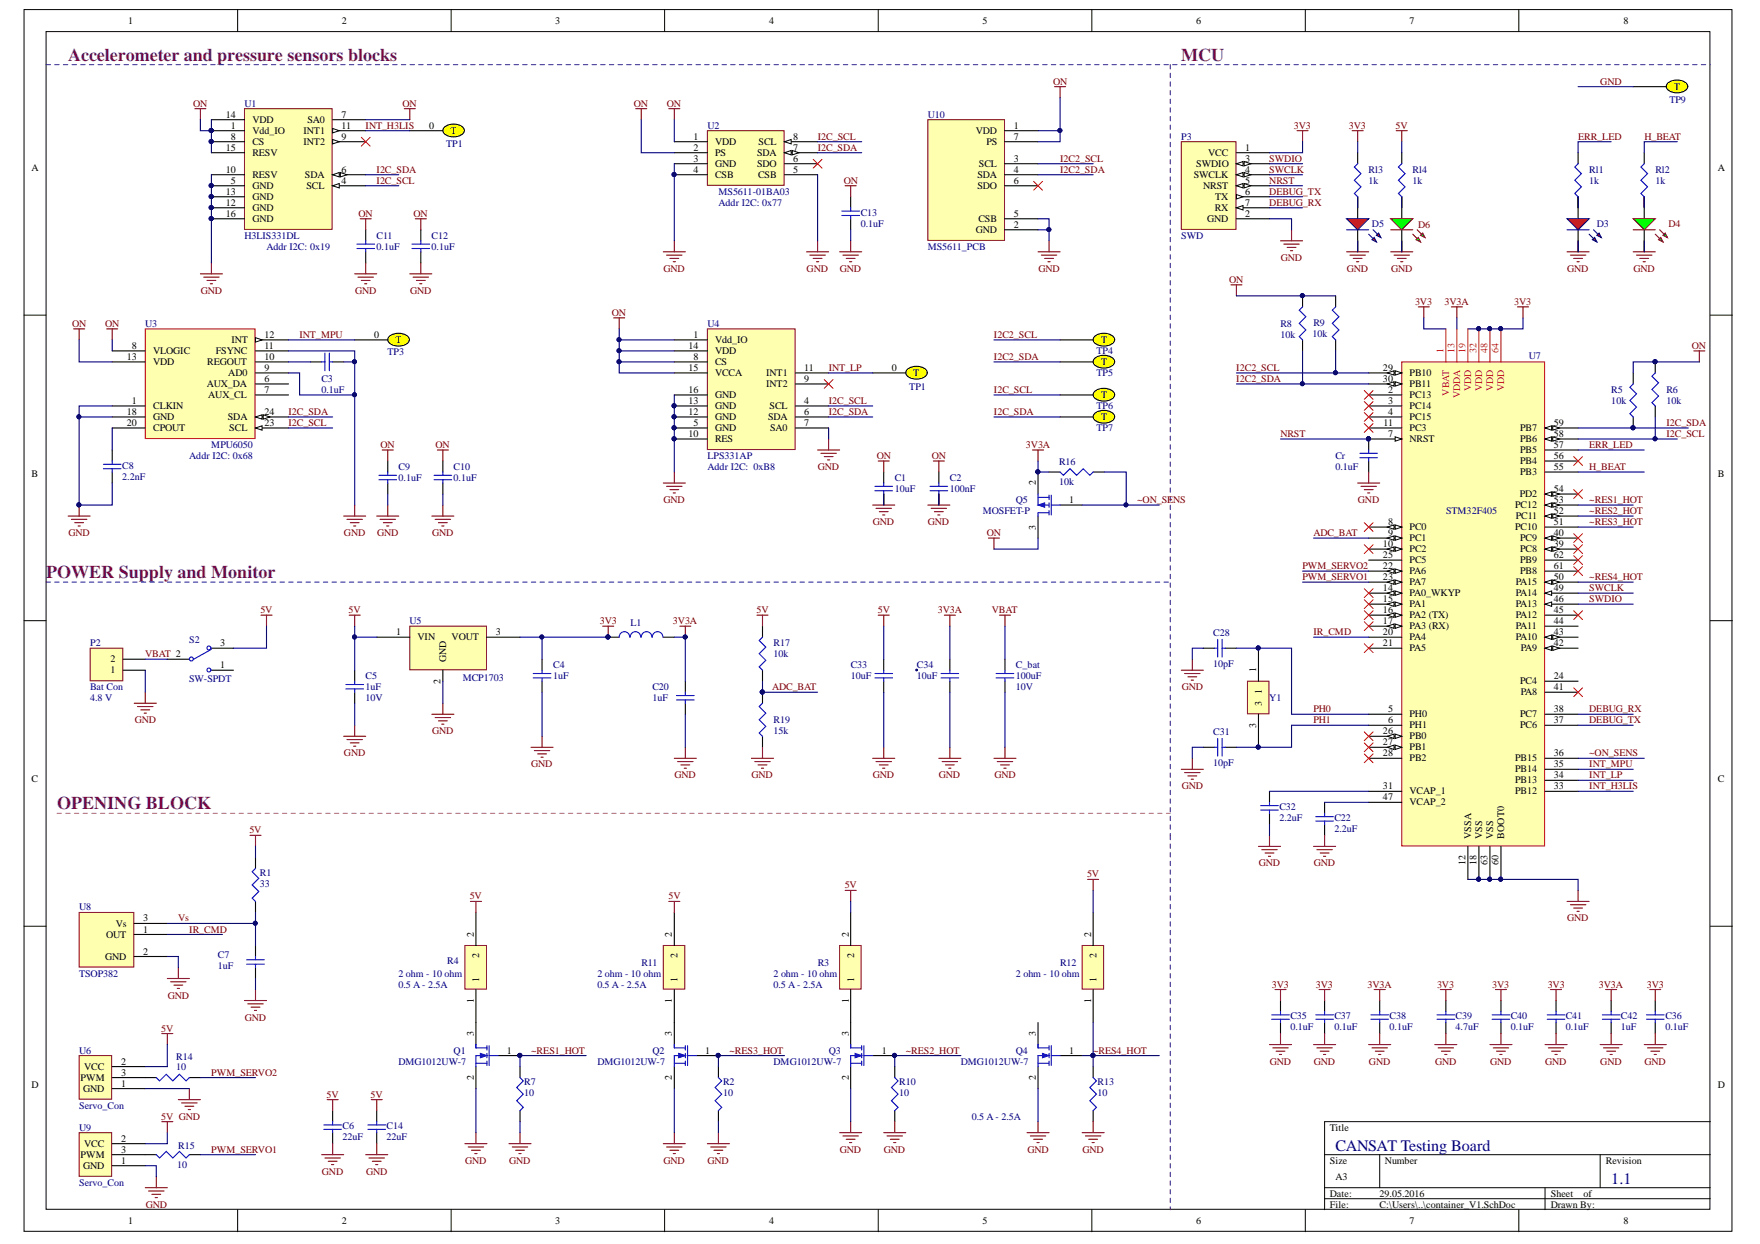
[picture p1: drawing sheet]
<svg xmlns="http://www.w3.org/2000/svg" width="297mm" height="210mm" viewBox="0 0 297 210" stroke-linecap="round" stroke-linejoin="round" font-family="sans-serif">
<defs><g id="words">
<g font-size="3" fill="#800080">
<text x="11.5" y="10.2">Accelerometer and pressure sensors blocks</text>
<text x="199.4" y="10.2">MCU</text>
<text x="7.8" y="97.6">POWER Supply and Monitor</text>
<text x="9.6" y="136.6">OPENING BLOCK</text>
</g>
<g font-size="2.7" fill="#000080">
<text x="225.4" y="194.2">CANSAT Testing Board</text>
<text x="271.9" y="199.8">1.1</text>
</g>
<g font-size="1.7">
<text x="21.6" y="4">1</text>
<text x="57.7" y="4">2</text>
<text x="93.7" y="4">3</text>
<text x="129.8" y="4">4</text>
<text x="165.8" y="4">5</text>
<text x="201.9" y="4">6</text>
<text x="237.9" y="4">7</text>
<text x="274" y="4">8</text>
<text x="282.5" y="15.2">T</text>
<text x="38.1" y="19.8">14</text>
<text x="39" y="21.7">1</text>
<text x="39" y="23.6">8</text>
<text x="42.6" y="22.6">Vdd_IO</text>
<text x="42.6" y="20.8">VDD</text>
<text x="51.2" y="22.6">INT1</text>
<text x="51.9" y="20.8">SA0</text>
<text x="57.6" y="19.8">7</text>
<text x="57.6" y="23.6">9</text>
<text x="57.6" y="21.7">11</text>
<text x="72.4" y="21.7">0</text>
<text x="76.1" y="22.6">T</text>
<text x="117" y="23.6">1</text>
<text x="133.9" y="23.6">8</text>
<text x="164.7" y="22.6">VDD</text>
<text x="171.1" y="21.7">1</text>
<text x="171.1" y="23.6">7</text>
<text x="5.3" y="28.9">A</text>
<text x="38.1" y="29.1">10</text>
<text x="38.1" y="25.4">15</text>
<text x="42.6" y="24.5">CS</text>
<text x="42.6" y="26.3">RESV</text>
<text x="51.2" y="24.5">INT2</text>
<text x="57.6" y="29.1">6</text>
<text x="117" y="25.4">2</text>
<text x="117" y="27.3">3</text>
<text x="117" y="29.1">4</text>
<text x="120.7" y="24.5">VDD</text>
<text x="120.7" y="26.3">PS</text>
<text x="120.7" y="28.2">GND</text>
<text x="127.8" y="28.2">SDO</text>
<text x="127.8" y="26.3">SDA</text>
<text x="128" y="24.5">SCL</text>
<text x="133.9" y="29.1">5</text>
<text x="133.9" y="27.3">6</text>
<text x="133.9" y="25.4">7</text>
<text x="165.2" y="28.2">SCL</text>
<text x="166.5" y="24.5">PS</text>
<text x="171.1" y="29.1">4</text>
<text x="171.1" y="27.3">3</text>
<text x="201.9" y="28.2">SWDIO</text>
<text x="203.9" y="26.3">VCC</text>
<text x="210.2" y="25.4">1</text>
<text x="210.2" y="27.3">3</text>
<text x="210.2" y="29.1">4</text>
<text x="289.9" y="28.9">A</text>
<text x="38.1" y="34.7">12</text>
<text x="38.1" y="32.8">13</text>
<text x="39" y="31">5</text>
<text x="42.6" y="31.9">GND</text>
<text x="42.6" y="30.1">RESV</text>
<text x="42.6" y="35.6">GND</text>
<text x="42.6" y="33.8">GND</text>
<text x="51.5" y="30.1">SDA</text>
<text x="51.7" y="31.9">SCL</text>
<text x="57.6" y="31">4</text>
<text x="120.7" y="30.1">CSB</text>
<text x="127.9" y="30.1">CSB</text>
<text x="165" y="31.9">SDO</text>
<text x="165" y="30.1">SDA</text>
<text x="171.1" y="31">6</text>
<text x="201.5" y="30.1">SWCLK</text>
<text x="203.1" y="31.9">NRST</text>
<text x="205" y="35.6">RX</text>
<text x="205.1" y="33.8">TX</text>
<text x="210.2" y="31">5</text>
<text x="210.2" y="32.8">6</text>
<text x="210.2" y="34.7">7</text>
<text x="38.1" y="36.6">16</text>
<text x="42.6" y="37.5">GND</text>
<text x="164.7" y="39.3">GND</text>
<text x="165.1" y="37.5">CSB</text>
<text x="171.1" y="38.4">2</text>
<text x="171.1" y="36.6">5</text>
<text x="203.7" y="37.5">GND</text>
<text x="210.2" y="36.6">2</text>
<text x="22.2" y="58.8">8</text>
<text x="25.9" y="59.8">VLOGIC</text>
<text x="36.4" y="59.8">FSYNC</text>
<text x="39" y="57.9">INT</text>
<text x="44.6" y="57">12</text>
<text x="44.6" y="58.8">11</text>
<text x="63.1" y="57">0</text>
<text x="66.8" y="57.9">T</text>
<text x="116.2" y="58.8">14</text>
<text x="117" y="57">1</text>
<text x="120.7" y="57.9">Vdd_IO</text>
<text x="120.7" y="59.8">VDD</text>
<text x="185.8" y="57.9">T</text>
<text x="21.4" y="60.7">13</text>
<text x="25.9" y="61.6">VDD</text>
<text x="34.9" y="65.3">AUX_DA</text>
<text x="35" y="61.6">REGOUT</text>
<text x="38.5" y="63.5">AD0</text>
<text x="44.6" y="60.7">10</text>
<text x="44.6" y="62.6">9</text>
<text x="44.6" y="64.4">6</text>
<text x="116.2" y="62.6">15</text>
<text x="117" y="60.7">8</text>
<text x="120.7" y="61.6">CS</text>
<text x="120.7" y="63.5">VCCA</text>
<text x="129.3" y="65.3">INT2</text>
<text x="129.3" y="63.5">INT1</text>
<text x="135.7" y="64.4">9</text>
<text x="135.7" y="62.6">11</text>
<text x="150.5" y="62.6">0</text>
<text x="154.1" y="63.5">T</text>
<text x="185.8" y="61.6">T</text>
<text x="233.4" y="62.6">29</text>
<text x="233.4" y="64.4">30</text>
<text x="237.9" y="63.5">PB10</text>
<text x="237.9" y="65.3">PB11</text>
<text x="21.4" y="70">18</text>
<text x="21.4" y="71.8">20</text>
<text x="22.2" y="68.1">1</text>
<text x="25.9" y="70.9">GND</text>
<text x="25.9" y="69.1">CLKIN</text>
<text x="35.2" y="67.2">AUX_CL</text>
<text x="38.5" y="70.9">SDA</text>
<text x="44.6" y="66.3">7</text>
<text x="44.6" y="70">24</text>
<text x="44.6" y="71.8">23</text>
<text x="116.2" y="70">12</text>
<text x="116.2" y="68.1">13</text>
<text x="116.2" y="66.3">16</text>
<text x="117" y="71.8">5</text>
<text x="120.7" y="70.9">GND</text>
<text x="120.7" y="69.1">GND</text>
<text x="120.7" y="67.2">GND</text>
<text x="129.6" y="70.9">SDA</text>
<text x="129.9" y="69.1">SCL</text>
<text x="135.7" y="68.1">4</text>
<text x="135.7" y="70">6</text>
<text x="135.7" y="71.8">7</text>
<text x="185.8" y="67.2">T</text>
<text x="185.8" y="70.9">T</text>
<text x="233.5" y="71.8">11</text>
<text x="234.3" y="66.3">2</text>
<text x="234.3" y="68.1">3</text>
<text x="234.3" y="70">4</text>
<text x="237.9" y="67.2">PC13</text>
<text x="237.9" y="69.1">PC14</text>
<text x="237.9" y="70.9">PC15</text>
<text x="262.2" y="71.8">59</text>
<text x="25.9" y="72.8">CPOUT</text>
<text x="38.7" y="72.8">SCL</text>
<text x="116.2" y="73.7">10</text>
<text x="120.7" y="72.8">GND</text>
<text x="120.7" y="74.6">RES</text>
<text x="130" y="72.8">SA0</text>
<text x="234.3" y="73.7">7</text>
<text x="237.9" y="74.6">NRST</text>
<text x="237.9" y="72.8">PC3</text>
<text x="256.6" y="76.5">PB5</text>
<text x="256.6" y="74.6">PB6</text>
<text x="256.6" y="72.8">PB7</text>
<text x="262.2" y="77.4">56</text>
<text x="262.2" y="75.6">57</text>
<text x="262.2" y="73.7">58</text>
<text x="5.3" y="80.4">B</text>
<text x="174.8" y="81.9" transform="rotate(-90 174.8 81.9)">2</text>
<text x="256.5" y="83.9">PD2</text>
<text x="256.6" y="80.2">PB3</text>
<text x="256.6" y="78.3">PB4</text>
<text x="262.2" y="83">54</text>
<text x="262.2" y="79.3">55</text>
<text x="289.9" y="80.4">B</text>
<text x="174.8" y="89.4" transform="rotate(-90 174.8 89.4)">3</text>
<text x="180.4" y="84.8">1</text>
<text x="234.3" y="88.6">8</text>
<text x="237.9" y="89.5">PC0</text>
<text x="255.7" y="89.5">PC10</text>
<text x="255.7" y="85.8">PC12</text>
<text x="255.8" y="87.6">PC11</text>
<text x="262.2" y="88.6">51</text>
<text x="262.2" y="86.7">52</text>
<text x="262.2" y="84.8">53</text>
<text x="233.4" y="92.3">10</text>
<text x="233.4" y="96">22</text>
<text x="233.4" y="94.1">25</text>
<text x="234.3" y="90.4">9</text>
<text x="237.9" y="91.3">PC1</text>
<text x="237.9" y="93.2">PC2</text>
<text x="237.9" y="95.1">PC5</text>
<text x="256.6" y="93.2">PC8</text>
<text x="256.6" y="91.3">PC9</text>
<text x="256.6" y="95.1">PB9</text>
<text x="262.2" y="92.3">39</text>
<text x="262.2" y="90.4">40</text>
<text x="262.2" y="96">61</text>
<text x="262.2" y="94.1">62</text>
<text x="233.4" y="99.7">14</text>
<text x="233.4" y="101.6">15</text>
<text x="233.4" y="97.8">23</text>
<text x="237.9" y="100.6">PA0_WKYP</text>
<text x="237.9" y="96.9">PA6</text>
<text x="237.9" y="98.8">PA7</text>
<text x="255.8" y="100.6">PA14</text>
<text x="255.8" y="98.8">PA15</text>
<text x="256.6" y="96.9">PB8</text>
<text x="262.2" y="101.6">46</text>
<text x="262.2" y="99.7">49</text>
<text x="262.2" y="97.8">50</text>
<text x="66.8" y="107.1">1</text>
<text x="83.7" y="107.1">3</text>
<text x="233.4" y="103.4">16</text>
<text x="233.4" y="105.3">17</text>
<text x="233.4" y="107.1">20</text>
<text x="237.9" y="102.5">PA1</text>
<text x="237.9" y="104.3">PA2 (TX)</text>
<text x="237.9" y="106.2">PA3 (RX)</text>
<text x="255.8" y="106.2">PA11</text>
<text x="255.8" y="104.3">PA12</text>
<text x="255.8" y="102.5">PA13</text>
<text x="262.2" y="107.1">43</text>
<text x="262.2" y="105.3">44</text>
<text x="262.2" y="103.4">45</text>
<text x="18.7" y="113.6">1</text>
<text x="18.7" y="111.8">2</text>
<text x="37.2" y="109">3</text>
<text x="37.2" y="112.7">1</text>
<text x="70.5" y="108.1">VIN</text>
<text x="75.3" y="111.8" transform="rotate(-90 75.3 111.8)">GND</text>
<text x="76.2" y="108.1">VOUT</text>
<text x="212" y="113.5" transform="rotate(-90 212 113.5)">1</text>
<text x="233.4" y="109">21</text>
<text x="237.9" y="108.1">PA4</text>
<text x="237.9" y="109.9">PA5</text>
<text x="255.8" y="108.1">PA10</text>
<text x="256.7" y="109.9">PA9</text>
<text x="262.2" y="109">42</text>
<text x="74.4" y="115.4" transform="rotate(-90 74.4 115.4)">2</text>
<text x="213" y="119.2" transform="rotate(-90 213 119.2)">3</text>
<text x="213" y="117.1" transform="rotate(-90 213 117.1)">1</text>
<text x="256.6" y="115.5">PC4</text>
<text x="256.7" y="117.3">PA8</text>
<text x="262.2" y="114.6">24</text>
<text x="262.2" y="116.4">41</text>
<text x="212" y="122.8" transform="rotate(-90 212 122.8)">3</text>
<text x="233.4" y="123.8">26</text>
<text x="233.4" y="125.7">27</text>
<text x="234.3" y="120.1">5</text>
<text x="234.3" y="122">6</text>
<text x="237.9" y="121.1">PH0</text>
<text x="237.9" y="122.9">PH1</text>
<text x="237.9" y="124.8">PB0</text>
<text x="256.6" y="122.9">PC6</text>
<text x="256.6" y="121.1">PC7</text>
<text x="262.2" y="122">37</text>
<text x="262.2" y="120.1">38</text>
<text x="233.4" y="127.6">28</text>
<text x="237.9" y="126.6">PB1</text>
<text x="237.9" y="128.5">PB2</text>
<text x="255.7" y="130.3">PB14</text>
<text x="255.7" y="128.5">PB15</text>
<text x="262.2" y="131.3">34</text>
<text x="262.2" y="129.4">35</text>
<text x="262.2" y="127.6">36</text>
<text x="5.3" y="132">C</text>
<text x="233.4" y="133.1">31</text>
<text x="233.4" y="135">47</text>
<text x="237.9" y="134.1">VCAP_1</text>
<text x="237.9" y="135.9">VCAP_2</text>
<text x="255.7" y="134.1">PB12</text>
<text x="255.7" y="132.2">PB13</text>
<text x="262.2" y="133.1">33</text>
<text x="289.9" y="132">C</text>
<text x="248.3" y="141.5" transform="rotate(-90 248.3 141.5)">VSSA</text>
<text x="250.1" y="141.5" transform="rotate(-90 250.1 141.5)">VSS</text>
<text x="252" y="141.5" transform="rotate(-90 252 141.5)">VSS</text>
<text x="253.9" y="141.5" transform="rotate(-90 253.9 141.5)">BOOT0</text>
<text x="247.4" y="146" transform="rotate(-90 247.4 146)">12</text>
<text x="249.2" y="146" transform="rotate(-90 249.2 146)">18</text>
<text x="251.1" y="146" transform="rotate(-90 251.1 146)">63</text>
<text x="252.9" y="146" transform="rotate(-90 252.9 146)">60</text>
<text x="24.2" y="155.4">3</text>
<text x="17.7" y="162">GND</text>
<text x="17.9" y="158.3">OUT</text>
<text x="19.5" y="156.4">Vs</text>
<text x="24.2" y="157.4">1</text>
<text x="24.2" y="161.1">2</text>
<text x="79.9" y="158" transform="rotate(-90 79.9 158)">2</text>
<text x="80.9" y="161.7" transform="rotate(-90 80.9 161.7)">2</text>
<text x="113.4" y="158" transform="rotate(-90 113.4 158)">2</text>
<text x="114.3" y="161.7" transform="rotate(-90 114.3 161.7)">2</text>
<text x="143.2" y="158" transform="rotate(-90 143.2 158)">2</text>
<text x="144.2" y="161.7" transform="rotate(-90 144.2 161.7)">2</text>
<text x="184.1" y="158" transform="rotate(-90 184.1 158)">2</text>
<text x="185.1" y="161.7" transform="rotate(-90 185.1 161.7)">2</text>
<text x="80.9" y="165.6" transform="rotate(-90 80.9 165.6)">1</text>
<text x="114.3" y="165.6" transform="rotate(-90 114.3 165.6)">1</text>
<text x="144.2" y="165.6" transform="rotate(-90 144.2 165.6)">1</text>
<text x="185.1" y="165.6" transform="rotate(-90 185.1 165.6)">1</text>
<text x="79.9" y="169.3" transform="rotate(-90 79.9 169.3)">1</text>
<text x="113.4" y="169.3" transform="rotate(-90 113.4 169.3)">1</text>
<text x="143.2" y="169.3" transform="rotate(-90 143.2 169.3)">1</text>
<text x="184.1" y="169.3" transform="rotate(-90 184.1 169.3)">1</text>
<text x="20.5" y="179.6">2</text>
<text x="79.9" y="174.7" transform="rotate(-90 79.9 174.7)">3</text>
<text x="85.5" y="177.8">1</text>
<text x="113.4" y="174.7" transform="rotate(-90 113.4 174.7)">3</text>
<text x="119" y="177.8">1</text>
<text x="143.2" y="174.7" transform="rotate(-90 143.2 174.7)">3</text>
<text x="148.8" y="177.8">1</text>
<text x="174.8" y="174.7" transform="rotate(-90 174.8 174.7)">3</text>
<text x="180.4" y="177.8">1</text>
<text x="5.3" y="183.5">D</text>
<text x="13.6" y="182.4">PWM</text>
<text x="14" y="184.3">GND</text>
<text x="14.2" y="180.6">VCC</text>
<text x="20.5" y="183.4">1</text>
<text x="20.5" y="181.5">3</text>
<text x="79.9" y="182.3" transform="rotate(-90 79.9 182.3)">2</text>
<text x="113.4" y="182.3" transform="rotate(-90 113.4 182.3)">2</text>
<text x="143.2" y="182.3" transform="rotate(-90 143.2 182.3)">2</text>
<text x="174.8" y="182.3" transform="rotate(-90 174.8 182.3)">2</text>
<text x="289.9" y="183.5">D</text>
<text x="224.5" y="190.8">Title</text>
<text x="13.6" y="195.4">PWM</text>
<text x="14" y="197.3">GND</text>
<text x="14.2" y="193.6">VCC</text>
<text x="20.5" y="196.4">1</text>
<text x="20.5" y="192.6">2</text>
<text x="20.5" y="194.5">3</text>
<text x="224.5" y="196.4">Size</text>
<text x="233.7" y="196.4">Number</text>
<text x="271" y="196.4">Revision</text>
<text x="224.5" y="201.9">Date:</text>
<text x="224.5" y="203.8">File:</text>
<text x="225.4" y="199.1">A3</text>
<text x="232.8" y="201.9">29.05.2016</text>
<text x="232.8" y="203.8">C:\Users\..\container_V1.SchDoc</text>
<text x="261.7" y="201.9">Sheet</text>
<text x="261.7" y="203.8">Drawn By:</text>
<text x="267.2" y="201.9">of</text>
<text x="21.6" y="206.6">1</text>
<text x="57.7" y="206.6">2</text>
<text x="93.7" y="206.6">3</text>
<text x="129.8" y="206.6">4</text>
<text x="165.8" y="206.6">5</text>
<text x="201.9" y="206.6">6</text>
<text x="237.9" y="206.6">7</text>
<text x="274" y="206.6">8</text>
</g>
<g font-size="1.7" fill="#800000">
<text x="32.6" y="18">ON</text>
<text x="67.9" y="18">ON</text>
<text x="107" y="18">ON</text>
<text x="112.6" y="18">ON</text>
<text x="177.7" y="14.3">ON</text>
<text x="270.1" y="14.3">GND</text>
<text x="61.7" y="21.7">INT_H3LIS</text>
<text x="138" y="23.6">I2C_SCL</text>
<text x="218.4" y="21.7">3V3</text>
<text x="227.7" y="21.7">3V3</text>
<text x="235.5" y="21.7">5V</text>
<text x="266.4" y="23.6">ERR_LED</text>
<text x="277.5" y="23.6">H_BEAT</text>
<text x="63.6" y="29.1">I2C_SDA</text>
<text x="138" y="25.4">I2C_SDA</text>
<text x="178.9" y="27.3">I2C2_SCL</text>
<text x="178.9" y="29.1">I2C2_SDA</text>
<text x="214.2" y="27.3">SWDIO</text>
<text x="214.2" y="29.1">SWCLK</text>
<text x="63.6" y="31">I2C_SCL</text>
<text x="142.4" y="31">ON</text>
<text x="214.2" y="31">NRST</text>
<text x="214.2" y="34.7">DEBUG_RX</text>
<text x="214.2" y="32.8">DEBUG_TX</text>
<text x="60.5" y="36.6">ON</text>
<text x="69.8" y="36.6">ON</text>
<text x="239.3" y="38.4">D6</text>
<text x="281.6" y="38.2">D4</text>
<text x="112" y="45.8">GND</text>
<text x="136.1" y="45.8">GND</text>
<text x="141.7" y="45.8">GND</text>
<text x="175.3" y="45.8">GND</text>
<text x="207.5" y="47.7">ON</text>
<text x="216.2" y="44">GND</text>
<text x="227.3" y="45.8">GND</text>
<text x="234.8" y="45.8">GND</text>
<text x="264.5" y="45.8">GND</text>
<text x="275.7" y="45.8">GND</text>
<text x="33.9" y="49.6">GND</text>
<text x="59.9" y="49.6">GND</text>
<text x="69.2" y="49.6">GND</text>
<text x="103.3" y="53.3">ON</text>
<text x="238.8" y="51.4">3V3</text>
<text x="243.8" y="51.4">3V3A</text>
<text x="255.6" y="51.4">3V3</text>
<text x="12.2" y="55.1">ON</text>
<text x="17.7" y="55.1">ON</text>
<text x="50.5" y="57">INT_MPU</text>
<text x="167.7" y="57">I2C2_SCL</text>
<text x="285.6" y="58.8">ON</text>
<text x="139.9" y="62.6">INT_LP</text>
<text x="167.7" y="60.7">I2C2_SDA</text>
<text x="208.7" y="64.4">I2C2_SDA</text>
<text x="208.7" y="62.6">I2C2_SCL</text>
<text x="48.7" y="70">I2C_SDA</text>
<text x="48.7" y="71.8">I2C_SCL</text>
<text x="139.9" y="68.1">I2C_SCL</text>
<text x="139.9" y="70">I2C_SDA</text>
<text x="167.7" y="66.3">I2C_SCL</text>
<text x="167.7" y="70">I2C_SDA</text>
<text x="281.2" y="71.8">I2C_SDA</text>
<text x="64.2" y="75.6">ON</text>
<text x="73.5" y="75.6">ON</text>
<text x="148" y="77.4">ON</text>
<text x="157.3" y="77.4">ON</text>
<text x="173.2" y="75.6">3V3A</text>
<text x="216.1" y="73.7">NRST</text>
<text x="268.2" y="75.6">ERR_LED</text>
<text x="281.2" y="73.7">I2C_SCL</text>
<text x="138" y="79.3">GND</text>
<text x="268.2" y="79.3">H_BEAT</text>
<text x="112" y="84.8">GND</text>
<text x="147.3" y="88.6">GND</text>
<text x="156.6" y="88.6">GND</text>
<text x="191.9" y="84.8">~ON_SENS</text>
<text x="229.2" y="84.8">GND</text>
<text x="268.2" y="84.8">~RES1_HOT</text>
<text x="268.2" y="86.7">~RES2_HOT</text>
<text x="268.2" y="88.6">~RES3_HOT</text>
<text x="11.6" y="90.4">GND</text>
<text x="58.1" y="90.4">GND</text>
<text x="63.6" y="90.4">GND</text>
<text x="72.9" y="90.4">GND</text>
<text x="166.6" y="90.4">ON</text>
<text x="219.8" y="96">PWM_SERVO2</text>
<text x="221.7" y="90.4">ADC_BAT</text>
<text x="219.8" y="97.8">PWM_SERVO1</text>
<text x="268.2" y="101.6">SWDIO</text>
<text x="268.2" y="99.7">SWCLK</text>
<text x="268.2" y="97.8">~RES4_HOT</text>
<text x="43.9" y="103.4">5V</text>
<text x="58.8" y="103.4">5V</text>
<text x="101.2" y="105.3">3V3</text>
<text x="113.6" y="105.3">3V3A</text>
<text x="127.7" y="103.4">5V</text>
<text x="148.1" y="103.4">5V</text>
<text x="158.3" y="103.4">3V3A</text>
<text x="167.4" y="103.4">VBAT</text>
<text x="221.7" y="107.1">IR_CMD</text>
<text x="24.5" y="110.8">VBAT 2</text>
<text x="130.3" y="116.4">ADC_BAT</text>
<text x="199.4" y="116.4">GND</text>
<text x="22.7" y="122">GND</text>
<text x="72.9" y="123.8">GND</text>
<text x="221.7" y="120.1">PH0</text>
<text x="221.7" y="122">PH1</text>
<text x="268.2" y="120.1">DEBUG_RX</text>
<text x="268.2" y="122">DEBUG_TX</text>
<text x="58.1" y="127.6">GND</text>
<text x="89.7" y="129.4">GND</text>
<text x="113.8" y="131.3">GND</text>
<text x="126.8" y="131.3">GND</text>
<text x="147.3" y="131.3">GND</text>
<text x="158.5" y="131.3">GND</text>
<text x="167.8" y="131.3">GND</text>
<text x="268.2" y="129.4">INT_MPU</text>
<text x="268.2" y="131.3">INT_LP</text>
<text x="268.2" y="127.6">~ON_SENS</text>
<text x="199.4" y="133.1">GND</text>
<text x="268.2" y="133.1">INT_H3LIS</text>
<text x="42.1" y="140.6">5V</text>
<text x="142.6" y="149.8">5V</text>
<text x="183.5" y="148">5V</text>
<text x="212.5" y="146.1">GND</text>
<text x="221.7" y="146.1">GND</text>
<text x="30.1" y="155.4">Vs</text>
<text x="79.3" y="151.7">5V</text>
<text x="112.8" y="151.7">5V</text>
<text x="264.5" y="155.4">GND</text>
<text x="31.9" y="157.4">IR_CMD</text>
<text x="214.7" y="166.6">3V3</text>
<text x="222.1" y="166.6">3V3</text>
<text x="230.8" y="166.6">3V3A</text>
<text x="242.5" y="166.6">3V3</text>
<text x="251.8" y="166.6">3V3</text>
<text x="261.2" y="166.6">3V3</text>
<text x="269.8" y="166.6">3V3A</text>
<text x="277.9" y="166.6">3V3</text>
<text x="28.3" y="168.5">GND</text>
<text x="41.3" y="172.2">GND</text>
<text x="27.2" y="174.1">5V</text>
<text x="89.7" y="177.8">~RES1_HOT</text>
<text x="123.1" y="177.8">~RES3_HOT</text>
<text x="152.9" y="177.8">~RES2_HOT</text>
<text x="184.5" y="177.8">~RES4_HOT</text>
<text x="214.3" y="179.6">GND</text>
<text x="221.7" y="179.6">GND</text>
<text x="231" y="179.6">GND</text>
<text x="242.2" y="179.6">GND</text>
<text x="251.5" y="179.6">GND</text>
<text x="260.8" y="179.6">GND</text>
<text x="270.1" y="179.6">GND</text>
<text x="277.5" y="179.6">GND</text>
<text x="35.7" y="181.5">PWM_SERVO2</text>
<text x="55.1" y="185.2">5V</text>
<text x="62.5" y="185.2">5V</text>
<text x="27.2" y="188.9">5V GND</text>
<text x="35.7" y="194.5">PWM_SERVO1</text>
<text x="78.5" y="196.4">GND</text>
<text x="85.9" y="196.4">GND</text>
<text x="112" y="196.4">GND</text>
<text x="119.4" y="196.4">GND</text>
<text x="141.7" y="194.5">GND</text>
<text x="149.2" y="194.5">GND</text>
<text x="173.4" y="194.5">GND</text>
<text x="182.7" y="194.5">GND</text>
<text x="24.6" y="203.8">GND</text>
<text x="54.3" y="198.2">GND</text>
<text x="61.8" y="198.2">GND</text>
</g>
<g font-size="1.7" fill="#000080">
<text x="41.2" y="18">U1</text>
<text x="281.7" y="17.4">TP9</text>
<text x="119.4" y="21.7">U2</text>
<text x="156.6" y="19.8">U10</text>
<text x="199.4" y="23.6">P3</text>
<text x="75.3" y="24.8">TP1</text>
<text x="231" y="29.1">Rl3</text>
<text x="238.4" y="29.1">Rl4</text>
<text x="268.2" y="29.1">Rl1</text>
<text x="279.4" y="29.1">Rl2</text>
<text x="121.3" y="32.8">MS5611-01BA03</text>
<text x="121.3" y="34.7">Addr I2C: 0x77</text>
<text x="231" y="31">1k</text>
<text x="238.4" y="31">1k</text>
<text x="268.2" y="31">1k</text>
<text x="279.4" y="31">1k</text>
<text x="41.2" y="40.3">H3LIS331DL</text>
<text x="63.6" y="40.3">C11</text>
<text x="72.8" y="40.3">C12</text>
<text x="145.3" y="38.2">0.1uF</text>
<text x="145.3" y="36.4">C13</text>
<text x="199.4" y="40.3">SWD</text>
<text x="231.6" y="38.2">D5</text>
<text x="269.5" y="38.2">D3</text>
<text x="45" y="42.1">Addr I2C: 0x19</text>
<text x="63.6" y="42.1">0.1uF</text>
<text x="72.8" y="42.1">0.1uF</text>
<text x="156.6" y="42.1">MS5611_PCB</text>
<text x="24.5" y="55.1">U3</text>
<text x="65.4" y="59.9">TP3</text>
<text x="119.4" y="55.1">U4</text>
<text x="185.1" y="59.8">TP4</text>
<text x="216.1" y="57">10k</text>
<text x="216.1" y="55.1">R8</text>
<text x="221.5" y="56.8">10k</text>
<text x="221.7" y="55">R9</text>
<text x="54.3" y="64.4">C3</text>
<text x="153.5" y="65.8">TP1</text>
<text x="185.1" y="63.5">TP5</text>
<text x="258" y="60.5">U7</text>
<text x="54.3" y="66.3">0.1uF</text>
<text x="185.1" y="69.1">TP6</text>
<text x="271.9" y="68.1">10k</text>
<text x="271.9" y="66.3">R5</text>
<text x="281.2" y="68.1">10k</text>
<text x="281.2" y="66.3">R6</text>
<text x="31.9" y="77.4">Addr I2C: 0x68</text>
<text x="35.7" y="75.6">MPU6050</text>
<text x="119.4" y="77.4">LPS331AP</text>
<text x="185.1" y="72.8">TP7</text>
<text x="225.4" y="77.4">Cr</text>
<text x="20.6" y="81">2.2nF</text>
<text x="20.6" y="79.1">C8</text>
<text x="67.3" y="81.1">0.1uF</text>
<text x="67.3" y="79.3">C9</text>
<text x="76.6" y="81.1">0.1uF</text>
<text x="76.6" y="79.3">C10</text>
<text x="119.4" y="79.3">Addr I2C: 0xB8</text>
<text x="151" y="83">10uF</text>
<text x="151" y="81.1">C1</text>
<text x="160.3" y="83">100nF</text>
<text x="160.3" y="81.1">C2</text>
<text x="178.7" y="81.9">10k</text>
<text x="178.7" y="78.5">R16</text>
<text x="225.4" y="79.3">0.1uF</text>
<text x="165.9" y="86.7">MOSFET-P</text>
<text x="171.5" y="84.8">Q5</text>
<text x="244.1" y="86.7">STM32F405</text>
<text x="69.1" y="105.3">U5</text>
<text x="106.4" y="105.7">L1</text>
<text x="204.8" y="107.4">C28</text>
<text x="15.2" y="109">P2</text>
<text x="31.9" y="108.5">S2</text>
<text x="93.4" y="112.7">C4</text>
<text x="130.6" y="110.8">10k</text>
<text x="130.6" y="109">R17</text>
<text x="143.6" y="112.7">C33</text>
<text x="154.7" y="112.7">C34</text>
<text x="171.5" y="112.7">C_bat</text>
<text x="204.8" y="112.5">10pF</text>
<text x="15.2" y="116.4">Bat Con</text>
<text x="15.2" y="118.3">4.8 V</text>
<text x="31.9" y="115.1">SW-SPDT</text>
<text x="61.7" y="116.4">1uF</text>
<text x="61.7" y="114.6">C5</text>
<text x="61.7" y="118.3">10V</text>
<text x="78.1" y="115">MCP1703</text>
<text x="93.4" y="114.6">1uF</text>
<text x="110.1" y="118.3">1uF</text>
<text x="110.1" y="116.4">C20</text>
<text x="143.6" y="114.6">10uF</text>
<text x="154.7" y="114.6">10uF</text>
<text x="171.5" y="114.6">100uF</text>
<text x="171.5" y="116.4">10V</text>
<text x="214.2" y="118.3">Y1</text>
<text x="130.6" y="123.8">15k</text>
<text x="130.6" y="122">R19</text>
<text x="204.8" y="124.1">C31</text>
<text x="204.8" y="129.2">10pF</text>
<text x="215.9" y="136.7">C32</text>
<text x="215.9" y="138.5">2.2uF</text>
<text x="225.2" y="140.4">2.2uF</text>
<text x="225.2" y="138.5">C22</text>
<text x="43.9" y="149.7">33</text>
<text x="43.9" y="147.8">R1</text>
<text x="13.4" y="153.6">U8</text>
<text x="36.8" y="161.6">C7</text>
<text x="13.4" y="164.8">TSOP382</text>
<text x="36.8" y="163.4">1uF</text>
<text x="67.3" y="164.8">2 ohm - 10 ohm</text>
<text x="67.3" y="166.6">0.5 A - 2.5A</text>
<text x="75.5" y="162.7">R4</text>
<text x="100.8" y="164.8">2 ohm - 10 ohm</text>
<text x="100.8" y="166.6">0.5 A - 2.5A</text>
<text x="108.3" y="162.9">R11</text>
<text x="130.6" y="164.8">2 ohm - 10 ohm</text>
<text x="130.6" y="166.6">0.5 A - 2.5A</text>
<text x="138" y="162.9">R3</text>
<text x="171.5" y="164.8">2 ohm - 10 ohm</text>
<text x="178.9" y="162.9">R12</text>
<text x="217.8" y="173.8">0.1uF</text>
<text x="217.8" y="172">C35</text>
<text x="225.2" y="173.8">0.1uF</text>
<text x="225.2" y="172">C37</text>
<text x="234.5" y="173.8">0.1uF</text>
<text x="234.5" y="172">C38</text>
<text x="245.7" y="173.8">4.7uF</text>
<text x="245.7" y="172">C39</text>
<text x="255" y="173.8">0.1uF</text>
<text x="255" y="172">C40</text>
<text x="264.3" y="173.8">0.1uF</text>
<text x="264.3" y="172">C41</text>
<text x="273.6" y="173.8">1uF</text>
<text x="273.6" y="172">C42</text>
<text x="281.1" y="173.8">0.1uF</text>
<text x="281.1" y="172">C36</text>
<text x="13.4" y="177.8">U6</text>
<text x="29.7" y="178.9">R14</text>
<text x="67.3" y="179.6">DMG1012UW-7</text>
<text x="76.6" y="177.8">Q1</text>
<text x="100.8" y="179.6">DMG1012UW-7</text>
<text x="110.1" y="177.8">Q2</text>
<text x="130.6" y="179.6">DMG1012UW-7</text>
<text x="139.9" y="177.8">Q3</text>
<text x="162.2" y="179.6">DMG1012UW-7</text>
<text x="171.5" y="177.8">Q4</text>
<text x="29.7" y="180.6">10</text>
<text x="88.5" y="185">10</text>
<text x="88.5" y="183.1">R7</text>
<text x="122" y="185">10</text>
<text x="122" y="183.1">R2</text>
<text x="151.8" y="185">10</text>
<text x="151.8" y="183.1">R10</text>
<text x="185.2" y="185">10</text>
<text x="185.2" y="183.1">R13</text>
<text x="13.4" y="187.1">Servo_Con</text>
<text x="13.4" y="190.8">U9</text>
<text x="57.8" y="190.5">C6</text>
<text x="65.2" y="190.5">C14</text>
<text x="164" y="188.9">0.5 A - 2.5A</text>
<text x="29.9" y="197">10</text>
<text x="30.1" y="193.9">R15</text>
<text x="57.8" y="192.4">22uF</text>
<text x="65.2" y="192.4">22uF</text>
<text x="13.4" y="200.1">Servo_Con</text>
</g>
<g font-size="1.7" fill="#ee0e22">
<text x="243.6" y="59.6" transform="rotate(-90 243.6 59.6)">1</text>
<text x="245.5" y="59.6" transform="rotate(-90 245.5 59.6)">13</text>
<text x="247.4" y="59.6" transform="rotate(-90 247.4 59.6)">19</text>
<text x="249.2" y="59.6" transform="rotate(-90 249.2 59.6)">32</text>
<text x="251.1" y="59.6" transform="rotate(-90 251.1 59.6)">48</text>
<text x="252.9" y="59.6" transform="rotate(-90 252.9 59.6)">64</text>
<text x="244.6" y="66.8" transform="rotate(-90 244.6 66.8)">VBAT</text>
<text x="246.4" y="67.2" transform="rotate(-90 246.4 67.2)">VDDA</text>
<text x="248.3" y="66" transform="rotate(-90 248.3 66)">VDD</text>
<text x="250.1" y="66" transform="rotate(-90 250.1 66)">VDD</text>
<text x="252" y="66" transform="rotate(-90 252 66)">VDD</text>
<text x="253.9" y="66" transform="rotate(-90 253.9 66)">VDD</text>
</g>
</g></defs>
<g fill="#fff" stroke="#000" stroke-width=".17">
<path d="M4.1 1.6h288.2v206.2h-288.2z"/>
<path d="M7.8 5.3h280.8v198.7h-280.8z"/>
</g>
<g fill="none" stroke="#000" stroke-width=".17">
<path d="M40.1 1.6v3.7M76.1 1.6v3.7M112.2 1.6v3.7M148.2 1.6v3.7M184.3 1.6v3.7M220.3 1.6v3.7M256.3 1.6v3.7M4.1 53.2h3.7M288.7 53.2h3.7M4.1 104.7h3.7M288.7 104.7h3.7M4.1 156.3h3.7"/>
<path d="M288.7 156.3h3.7M223.6 194.8h65.1M232.9 194.8v5.6M270.1 194.8v5.6M288.7 189.3h-65.1v14.8M40.1 204.1v3.7M76.1 204.1v3.7M112.2 204.1v3.7M148.2 204.1v3.7M184.3 204.1v3.7M220.3 204.1v3.7M223.6 200.4h65.1"/>
<path d="M223.6 202.3h65.1M256.3 204.1v3.7M260.8 200.4v3.7"/>
</g>
<path d="M15.2 109.4h5.5v5.5h-5.5z" fill="#ffffb0" stroke="#800000" stroke-width=".17"/>
<path d="M20.8 113.1h3.7M20.8 111.2h3.7" fill="none" stroke="#000" stroke-width=".19"/>
<path d="M119.4 22.1h12.9v9.2h-12.9z" fill="#ffffb0" stroke="#800000" stroke-width=".17"/>
<path d="M113.8 23.9h5.6M113.8 25.8h5.6M113.8 27.6h5.6M113.8 29.5h5.6M132.4 25.8h5.6M132.4 27.6h5.6M132.4 29.5h5.6" fill="none" stroke="#000" stroke-width=".19"/>
<circle cx="113.8" cy="29.4" r=".33" fill="#000080" stroke="#000080" stroke-width=".17"/>
<path d="M132.4 25.8l1.1-.4v.7z" fill="#fff"/>
<path d="M132.4 25.8l1.1-.4v.7z" fill="none" stroke="#000" stroke-width=".17"/>
<path d="M133.7 25.4l1.1 .4-1.1 .3z" fill="#fff"/>
<path d="M133.7 25.4l1.1 .4-1.1 .3z" fill="none" stroke="#000" stroke-width=".17"/>
<path d="M132.4 23.9h5.6" fill="none" stroke="#000" stroke-width=".19"/>
<path d="M132.4 23.9l1.1-.4v.8z" fill="#fff"/>
<path d="M132.4 23.9l1.1-.4v.8z" fill="none" stroke="#000" stroke-width=".17"/>
<circle cx="113.8" cy="29.4" r=".33" fill="#000080" stroke="#000080" stroke-width=".17"/>
<g fill="none" stroke="#800000" stroke-width=".19">
<path d="M112.9 18.3h1.8M113.8 18.3v1.9M64.5 75.9h1.9M65.4 75.9v1.9M73.8 75.9h1.9M74.7 75.9v1.9M63.6 87.1h3.7M64.1 87.6h2.6M64.7 88.2h1.5M65.3 88.7h.3M65.4 85.2v1.9M72.9 87.1h3.7"/>
<path d="M73.4 87.6h2.6M74 88.2h1.5M74.6 88.7h.3M74.7 85.2v1.9M264.5 152.1h3.7M265 152.7h2.6M265.6 153.2h1.5M266.2 153.8h.3M266.3 150.2v1.9"/>
</g>
<path d="M65.4 77.8v1.8M74.7 77.8v1.8M65.4 81.5v1.9M74.7 81.5v1.9" fill="none" stroke="#000" stroke-width=".19"/>
<path d="M65.4 79.6v.6M74.7 79.6v.6M64 80.9h2.9M64 80.2h2.9M65.4 80.9v.6M73.3 80.9h2.9M73.3 80.2h2.9M74.7 80.9v.6" fill="none" stroke="#00f" stroke-width=".19"/>
<path d="M24.5 55.5h18.5v18.5h-18.5z" fill="#ffffb0" stroke="#bf0000" stroke-width=".17"/>
<path d="M43.1 57.4h5.6M18.9 70.4h5.6M18.9 61.1h5.6" fill="none" stroke="#000" stroke-width=".19"/>
<path d="M43.1 57l1.1 .4-1.1 .3z" fill="#fff"/>
<path d="M43.1 57l1.1 .4-1.1 .3z" fill="none" stroke="#000" stroke-width=".17"/>
<path d="M18.9 59.2h5.6M43.1 59.2h5.6M18.9 68.5h5.6M43.1 61.1h5.6M43.1 62.9h5.6M43.1 66.6h5.6M43.1 64.8h5.6M43.1 70.4h5.6" fill="none" stroke="#000" stroke-width=".19"/>
<path d="M43.1 70.4l1.1-.4v.7z" fill="#fff"/>
<path d="M43.1 70.4l1.1-.4v.7z" fill="none" stroke="#000" stroke-width=".17"/>
<path d="M44.4 70l1.1 .4-1.1 .3z" fill="#fff"/>
<path d="M44.4 70l1.1 .4-1.1 .3z" fill="none" stroke="#000" stroke-width=".17"/>
<path d="M43.1 72.2h5.6" fill="none" stroke="#000" stroke-width=".19"/>
<path d="M43.1 72.2l1.1-.4v.8z" fill="#fff"/>
<path d="M43.1 72.2l1.1-.4v.8z" fill="none" stroke="#000" stroke-width=".17"/>
<g fill="none" stroke="#000" stroke-width=".19">
<path d="M61.7 38.8v1.8M71 38.8v1.8M143.6 33.2v1.9M143.6 36.9v1.9M61.7 42.5v1.8M71 42.5v1.8M18.9 72.2h5.6M18.9 75.9v1.9M18.9 79.6v1.9M52.4 61.1h1.9M56.1 61.1h1.9M231 74.1v1.8"/>
<path d="M231 77.8v1.8M275.6 62.9v1.9M275.6 70.4v1.8M279.4 61.1v1.8M279.4 68.5v1.9M203.1 109.4h1.9M206.8 109.4h1.9M203.1 126.1h1.9M206.8 126.1h1.9M216.1 168.8v1.9M216.1 172.5v1.9M223.6 168.8v1.9"/>
<path d="M223.6 172.5v1.9M232.9 168.8v1.9M232.9 172.5v1.9M253.3 168.8v1.9M253.3 172.5v1.9M262.6 168.8v1.9M262.6 172.5v1.9M279.4 168.8v1.9M279.4 172.5v1.9"/>
</g>
<g fill="none" stroke="#800000" stroke-width=".19">
<path d="M32.9 18.3h1.8M33.8 18.3v1.9M68.2 18.3h1.9M69.2 18.3v1.9M107.3 18.3h1.9M108.2 18.3v1.9M60.8 36.9h1.9M61.7 36.9v1.9M70.1 36.9h1.9M71 36.9v1.9M142.6 31.3h1.9M143.6 31.3v1.9"/>
<path d="M218 38.8v1.8M218.9 22.1h1.9M219.8 22.1v1.8M12.4 55.5h1.9M13.4 55.5v1.9M18 55.5h1.9M18.9 55.5v1.9M33.8 46.2h3.7M34.4 46.8h2.6M34.9 47.3h1.5M35.5 47.9h.4M35.7 44.3v1.9"/>
<path d="M59.9 46.2h3.7M60.4 46.8h2.6M61 47.3h1.5M61.5 47.9h.4M61.7 44.3v1.9M69.2 46.2h3.7M69.7 46.8h2.6M70.3 47.3h1.5M70.8 47.9h.4M71 44.3v1.9M111.9 42.5h3.8M112.5 43h2.6"/>
<path d="M113.1 43.6h1.5M113.6 44.2h.4M113.8 40.6v1.9M136.1 42.5h3.7M136.7 43h2.6M137.2 43.6h1.5M137.8 44.2h.4M138 40.6v1.9M141.7 42.5h3.7M142.3 43h2.6M142.8 43.6h1.5M143.4 44.2h.4"/>
<path d="M143.6 40.6v1.9M216.1 40.6h3.7M216.7 41.2h2.6M217.2 41.7h1.5M217.8 42.3h.4M256.1 51.8h1.9M257 51.8v1.8M285.9 59.2h1.8M286.8 59.2v1.9M231 79.6v1.9M11.5 87.1h3.7M12.1 87.6h2.6"/>
<path d="M12.6 88.2h1.5M13.2 88.7h.3M13.4 85.2v1.9M58 87.1h3.7M58.6 87.6h2.6M59.1 88.2h1.5M59.7 88.7h.3M59.9 85.2v1.9M229.1 81.5h3.8M229.7 82.1h2.6M230.3 82.6h1.4M230.8 83.2h.4"/>
<path d="M22.7 118.7h3.7M23.2 119.2h2.6M23.8 119.8h1.5M24.5 116.8v1.9M101.7 105.7h1.9M102.6 105.7v1.8M24.3 120.3h.4M214.3 176.3h3.7M214.8 176.8h2.6M215.2 167h1.8M215.4 177.4h1.5M215.9 177.9h.4"/>
<path d="M216.1 167v1.8M216.1 174.4v1.9M221.7 176.3h3.7M222.3 176.8h2.6M222.6 167h1.9M222.8 177.4h1.5M223.4 177.9h.3M223.6 167v1.8M223.6 174.4v1.9M231 176.3h3.7M231.6 176.8h2.6M231.9 167h1.9"/>
<path d="M232.1 177.4h1.5M232.7 177.9h.3M232.9 167v1.8M232.9 174.4v1.9M251.5 176.3h3.7M252 176.8h2.6M252.4 167h1.8M252.6 177.4h1.5M253.1 177.9h.4M253.3 167v1.8M253.3 174.4v1.9M260.8 176.3h3.7"/>
<path d="M261.3 176.8h2.6M261.7 167h1.8M261.9 177.4h1.5M262.4 177.9h.4M262.6 167v1.8M262.6 174.4v1.9M277.5 176.3h3.7M278.1 176.8h2.6M278.4 167h1.9M278.6 177.4h1.5M279.2 177.9h.3M279.4 167v1.8"/>
<path d="M279.4 174.4v1.9"/>
</g>
<g fill="#000080" stroke="#000080" stroke-width=".17">
<circle cx="13.3" cy="85.2" r=".33"/>
<circle cx="275.6" cy="72.2" r=".33"/>
<circle cx="279.3" cy="61" r=".33"/>
<circle cx="102.6" cy="107.5" r=".33"/>
<circle cx="230.9" cy="74" r=".33"/>
</g>
<g fill="none" stroke="#00f" stroke-width=".19">
<path d="M142.1 36.4h3M142.1 35.6h3M143.6 35.1v.5M143.6 36.4v.5M54.8 59.6v3M55.6 59.6v3M60.2 41.9h3M60.2 41.2h3M61.7 40.6v.6M61.7 41.9v.6M69.5 41.9h3M69.5 41.2h3"/>
<path d="M71 40.6v.6M71 41.9v.6M17.4 79.1h3M17.4 78.3h3M18.9 77.8v.5M18.9 79.1v.5M54.3 61.1h.5M55.6 61.1h.5M229.5 77.2h3M229.5 76.5h3M231 75.9v.6M231 77.2v.6"/>
<path d="M275.6 64.8l-.5 .5 1.1 1.2-1.1 1.1 1.1 1.1-1.1 1.1 .5 .6M279.4 62.9l-.6 .6 1.1 1.1-1.1 1.1 1.1 1.1-1.1 1.1 .6 .6M205 109.4h.5M205.5 107.9v3M206.3 107.9v3M206.3 109.4h.5M205 126.1h.5M205.5 124.6v3M206.3 124.6v3M206.3 126.1h.5M214.6 172h3M214.6 171.2h3"/>
<path d="M216.1 170.7v.5M216.1 172v.5M222.1 172h2.9M222.1 171.2h2.9M223.6 170.7v.5M223.6 172v.5M231.4 172h2.9M231.4 171.2h2.9M232.9 170.7v.5M232.9 172v.5M251.8 172h3M251.8 171.2h3"/>
<path d="M253.3 170.7v.5M253.3 172v.5M261.1 172h3M261.1 171.2h3M262.6 170.7v.5M262.6 172v.5M277.9 172h2.9M277.9 171.2h2.9M279.4 170.7v.5M279.4 172v.5"/>
</g>
<path d="M236.6 61.1h24.1v81.6h-24.1z" fill="#ffffb0" stroke="#bf0000" stroke-width=".17"/>
<path d="M244 55.5v5.6" fill="none" stroke="#ee0e22" stroke-width=".19"/>
<path d="M231 66.6h5.6M231 68.5h5.6M231 70.4h5.6M231 74.1h5.6M231 120.5h5.6M231 122.4h5.6" fill="none" stroke="#000" stroke-width=".19"/>
<path d="M235.5 73.7l1.1 .4-1.1 .3z" fill="#fff"/>
<path d="M235.5 73.7l1.1 .4-1.1 .3z" fill="none" stroke="#000" stroke-width=".17"/>
<circle cx="230.9" cy="74" r=".33" fill="#000080" stroke="#000080" stroke-width=".17"/>
<path d="M231 88.9h5.6" fill="none" stroke="#000" stroke-width=".19"/>
<path d="M235.5 88.6l1.1 .3-1.1 .4z" fill="#fff"/>
<path d="M235.5 88.6l1.1 .3-1.1 .4z" fill="none" stroke="#000" stroke-width=".17"/>
<path d="M234.2 88.9l1.1-.3v.7z" fill="#fff"/>
<path d="M234.2 88.9l1.1-.3v.7z" fill="none" stroke="#000" stroke-width=".17"/>
<path d="M231 90.8h5.6" fill="none" stroke="#000" stroke-width=".19"/>
<path d="M235.5 90.4l1.1 .4-1.1 .4z" fill="#fff"/>
<path d="M235.5 90.4l1.1 .4-1.1 .4z" fill="none" stroke="#000" stroke-width=".17"/>
<path d="M234.2 90.8l1.1-.4v.8z" fill="#fff"/>
<path d="M234.2 90.8l1.1-.4v.8z" fill="none" stroke="#000" stroke-width=".17"/>
<path d="M231 92.7h5.6" fill="none" stroke="#000" stroke-width=".19"/>
<path d="M235.5 92.3l1.1 .4-1.1 .3z" fill="#fff"/>
<path d="M235.5 92.3l1.1 .4-1.1 .3z" fill="none" stroke="#000" stroke-width=".17"/>
<path d="M234.2 92.7l1.1-.4v.7z" fill="#fff"/>
<path d="M234.2 92.7l1.1-.4v.7z" fill="none" stroke="#000" stroke-width=".17"/>
<path d="M231 72.2h5.6M231 100.1h5.6M247.7 142.8v5.6" fill="none" stroke="#000" stroke-width=".19"/>
<path d="M245.9 55.5v5.6" fill="none" stroke="#ee0e22" stroke-width=".19"/>
<path d="M235.5 99.7l1.1 .4-1.1 .4z" fill="#fff"/>
<path d="M235.5 99.7l1.1 .4-1.1 .4z" fill="none" stroke="#000" stroke-width=".17"/>
<path d="M234.2 100.1l1.1-.4v.8z" fill="#fff"/>
<path d="M234.2 100.1l1.1-.4v.8z" fill="none" stroke="#000" stroke-width=".17"/>
<path d="M231 101.9h5.6" fill="none" stroke="#000" stroke-width=".19"/>
<path d="M235.5 101.6l1.1 .3-1.1 .4z" fill="#fff"/>
<path d="M235.5 101.6l1.1 .3-1.1 .4z" fill="none" stroke="#000" stroke-width=".17"/>
<path d="M234.2 101.9l1.1-.3v.7z" fill="#fff"/>
<path d="M234.2 101.9l1.1-.3v.7z" fill="none" stroke="#000" stroke-width=".17"/>
<path d="M231 103.8h5.6" fill="none" stroke="#000" stroke-width=".19"/>
<path d="M235.5 103.4l1.1 .4-1.1 .4z" fill="#fff"/>
<path d="M235.5 103.4l1.1 .4-1.1 .4z" fill="none" stroke="#000" stroke-width=".17"/>
<path d="M234.2 103.8l1.1-.4v.8z" fill="#fff"/>
<path d="M234.2 103.8l1.1-.4v.8z" fill="none" stroke="#000" stroke-width=".17"/>
<path d="M231 105.7h5.6" fill="none" stroke="#000" stroke-width=".19"/>
<path d="M235.5 105.3l1.1 .4-1.1 .3z" fill="#fff"/>
<path d="M235.5 105.3l1.1 .4-1.1 .3z" fill="none" stroke="#000" stroke-width=".17"/>
<path d="M234.2 105.7l1.1-.4v.7z" fill="#fff"/>
<path d="M234.2 105.7l1.1-.4v.7z" fill="none" stroke="#000" stroke-width=".17"/>
<path d="M231 96.4h5.6M231 107.5h5.6M231 109.4h5.6M249.6 142.8v5.6" fill="none" stroke="#000" stroke-width=".19"/>
<circle cx="249.5" cy="148.3" r=".33" fill="#000080" stroke="#000080" stroke-width=".17"/>
<path d="M247.7 55.5v5.6" fill="none" stroke="#ee0e22" stroke-width=".19"/>
<path d="M235.5 96l1.1 .4-1.1 .3z" fill="#fff"/>
<path d="M235.5 96l1.1 .4-1.1 .3z" fill="none" stroke="#000" stroke-width=".17"/>
<path d="M234.2 96.4l1.1-.4v.7z" fill="#fff"/>
<path d="M234.2 96.4l1.1-.4v.7z" fill="none" stroke="#000" stroke-width=".17"/>
<path d="M231 98.2h5.6" fill="none" stroke="#000" stroke-width=".19"/>
<path d="M235.5 97.9l1.1 .3-1.1 .4z" fill="#fff"/>
<path d="M235.5 97.9l1.1 .3-1.1 .4z" fill="none" stroke="#000" stroke-width=".17"/>
<path d="M234.2 98.2l1.1-.3v.7z" fill="#fff"/>
<path d="M234.2 98.2l1.1-.3v.7z" fill="none" stroke="#000" stroke-width=".17"/>
<path d="M231 94.5h5.6M260.8 114.9h5.5M231 124.2h5.6" fill="none" stroke="#000" stroke-width=".19"/>
<path d="M235.5 123.9l1.1 .3-1.1 .4z" fill="#fff"/>
<path d="M235.5 123.9l1.1 .3-1.1 .4z" fill="none" stroke="#000" stroke-width=".17"/>
<path d="M234.2 124.2l1.1-.3v.7z" fill="#fff"/>
<path d="M234.2 124.2l1.1-.3v.7z" fill="none" stroke="#000" stroke-width=".17"/>
<path d="M231 126.1h5.6" fill="none" stroke="#000" stroke-width=".19"/>
<path d="M235.5 125.7l1.1 .4-1.1 .4z" fill="#fff"/>
<path d="M235.5 125.7l1.1 .4-1.1 .4z" fill="none" stroke="#000" stroke-width=".17"/>
<path d="M234.2 126.1l1.1-.4v.8z" fill="#fff"/>
<path d="M234.2 126.1l1.1-.4v.8z" fill="none" stroke="#000" stroke-width=".17"/>
<path d="M231 62.9h5.6M231 127.9h5.6" fill="none" stroke="#000" stroke-width=".19"/>
<path d="M235.5 62.6l1.1 .3-1.1 .4z" fill="#fff"/>
<path d="M235.5 62.6l1.1 .3-1.1 .4z" fill="none" stroke="#000" stroke-width=".17"/>
<path d="M234.2 62.9l1.1-.3v.7z" fill="#fff"/>
<path d="M234.2 62.9l1.1-.3v.7z" fill="none" stroke="#000" stroke-width=".17"/>
<path d="M231 64.8h5.6" fill="none" stroke="#000" stroke-width=".19"/>
<path d="M235.5 64.4l1.1 .4-1.1 .4z" fill="#fff"/>
<path d="M235.5 64.4l1.1 .4-1.1 .4z" fill="none" stroke="#000" stroke-width=".17"/>
<path d="M234.2 64.8l1.1-.4v.8z" fill="#fff"/>
<path d="M234.2 64.8l1.1-.4v.8z" fill="none" stroke="#000" stroke-width=".17"/>
<path d="M260.8 92.7h5.5M231 133.5h5.6M260.8 133.5h5.5M260.8 131.7h5.5M260.8 129.8h5.5M260.8 127.9h5.5M260.8 122.4h5.5M260.8 120.5h5.5" fill="none" stroke="#000" stroke-width=".19"/>
<path d="M249.6 55.5v5.6" fill="none" stroke="#ee0e22" stroke-width=".19"/>
<circle cx="249.5" cy="55.5" r=".33" fill="#000080" stroke="#000080" stroke-width=".17"/>
<path d="M260.8 92.7l1.1-.4v.7z" fill="#fff"/>
<path d="M260.8 92.7l1.1-.4v.7z" fill="none" stroke="#000" stroke-width=".17"/>
<path d="M262.1 92.3l1.1 .4-1.1 .3z" fill="#fff"/>
<path d="M262.1 92.3l1.1 .4-1.1 .3z" fill="none" stroke="#000" stroke-width=".17"/>
<path d="M260.8 90.8h5.5" fill="none" stroke="#000" stroke-width=".19"/>
<path d="M260.8 90.8l1.1-.4v.8z" fill="#fff"/>
<path d="M260.8 90.8l1.1-.4v.8z" fill="none" stroke="#000" stroke-width=".17"/>
<path d="M262.1 90.4l1.1 .4-1.1 .4z" fill="#fff"/>
<path d="M262.1 90.4l1.1 .4-1.1 .4z" fill="none" stroke="#000" stroke-width=".17"/>
<path d="M260.8 116.8h5.5M260.8 109.4h5.5" fill="none" stroke="#000" stroke-width=".19"/>
<path d="M260.8 109.4l1.1-.4v.7z" fill="#fff"/>
<path d="M260.8 109.4l1.1-.4v.7z" fill="none" stroke="#000" stroke-width=".17"/>
<path d="M262.1 109l1.1 .4-1.1 .3z" fill="#fff"/>
<path d="M262.1 109l1.1 .4-1.1 .3z" fill="none" stroke="#000" stroke-width=".17"/>
<path d="M260.8 107.5h5.5" fill="none" stroke="#000" stroke-width=".19"/>
<path d="M260.8 107.5l1.1-.4v.8z" fill="#fff"/>
<path d="M260.8 107.5l1.1-.4v.8z" fill="none" stroke="#000" stroke-width=".17"/>
<path d="M262.1 107.1l1.1 .4-1.1 .4z" fill="#fff"/>
<path d="M262.1 107.1l1.1 .4-1.1 .4z" fill="none" stroke="#000" stroke-width=".17"/>
<path d="M260.8 105.7h5.5M260.8 103.8h5.5M260.8 101.9h5.5" fill="none" stroke="#000" stroke-width=".19"/>
<path d="M260.8 101.9l1.1-.3v.7z" fill="#fff"/>
<path d="M260.8 101.9l1.1-.3v.7z" fill="none" stroke="#000" stroke-width=".17"/>
<path d="M260.8 100.1h5.5M231 135.4h5.6" fill="none" stroke="#000" stroke-width=".19"/>
<path d="M251.5 55.5v5.6" fill="none" stroke="#ee0e22" stroke-width=".19"/>
<circle cx="251.4" cy="55.5" r=".33" fill="#000080" stroke="#000080" stroke-width=".17"/>
<path d="M260.8 100.1l1.1-.4v.8z" fill="#fff"/>
<path d="M260.8 100.1l1.1-.4v.8z" fill="none" stroke="#000" stroke-width=".17"/>
<path d="M260.8 98.2h5.5" fill="none" stroke="#000" stroke-width=".19"/>
<path d="M260.8 98.2l1.1-.3v.7z" fill="#fff"/>
<path d="M260.8 98.2l1.1-.3v.7z" fill="none" stroke="#000" stroke-width=".17"/>
<path d="M262.1 97.9l1.1 .3-1.1 .4z" fill="#fff"/>
<path d="M262.1 97.9l1.1 .3-1.1 .4z" fill="none" stroke="#000" stroke-width=".17"/>
<path d="M260.8 88.9h5.5M260.8 87.1h5.5" fill="none" stroke="#000" stroke-width=".19"/>
<path d="M260.8 87.1l1.1-.4v.7z" fill="#fff"/>
<path d="M260.8 87.1l1.1-.4v.7z" fill="none" stroke="#000" stroke-width=".17"/>
<path d="M262.1 86.7l1.1 .4-1.1 .3z" fill="#fff"/>
<path d="M262.1 86.7l1.1 .4-1.1 .3z" fill="none" stroke="#000" stroke-width=".17"/>
<path d="M260.8 85.2h5.5" fill="none" stroke="#000" stroke-width=".19"/>
<path d="M260.8 85.2l1.1-.4v.8z" fill="#fff"/>
<path d="M260.8 85.2l1.1-.4v.8z" fill="none" stroke="#000" stroke-width=".17"/>
<path d="M262.1 84.8l1.1 .4-1.1 .4z" fill="#fff"/>
<path d="M262.1 84.8l1.1 .4-1.1 .4z" fill="none" stroke="#000" stroke-width=".17"/>
<path d="M260.8 83.4h5.5" fill="none" stroke="#000" stroke-width=".19"/>
<path d="M260.8 83.4l1.1-.4v.7z" fill="#fff"/>
<path d="M260.8 83.4l1.1-.4v.7z" fill="none" stroke="#000" stroke-width=".17"/>
<path d="M262.1 83l1.1 .4-1.1 .3z" fill="#fff"/>
<path d="M262.1 83l1.1 .4-1.1 .3z" fill="none" stroke="#000" stroke-width=".17"/>
<path d="M260.8 79.6h5.5M260.8 77.8h5.5M260.8 75.9h5.5M260.8 74.1h5.5" fill="none" stroke="#000" stroke-width=".19"/>
<path d="M260.8 74.1l1.1-.4v.7z" fill="#fff"/>
<path d="M260.8 74.1l1.1-.4v.7z" fill="none" stroke="#000" stroke-width=".17"/>
<path d="M262.1 73.7l1.1 .4-1.1 .3z" fill="#fff"/>
<path d="M262.1 73.7l1.1 .4-1.1 .3z" fill="none" stroke="#000" stroke-width=".17"/>
<path d="M260.8 72.2h5.5" fill="none" stroke="#000" stroke-width=".19"/>
<path d="M260.8 72.2l1.1-.4v.8z" fill="#fff"/>
<path d="M260.8 72.2l1.1-.4v.8z" fill="none" stroke="#000" stroke-width=".17"/>
<path d="M262.1 71.8l1.1 .4-1.1 .4z" fill="#fff"/>
<path d="M262.1 71.8l1.1 .4-1.1 .4z" fill="none" stroke="#000" stroke-width=".17"/>
<path d="M260.8 96.4h5.5M260.8 94.5h5.5M251.5 142.8v5.6M253.3 142.8v5.6" fill="none" stroke="#000" stroke-width=".19"/>
<g fill="#000080" stroke="#000080" stroke-width=".17">
<circle cx="253.3" cy="148.3" r=".33"/>
<circle cx="251.4" cy="148.3" r=".33"/>
<circle cx="253.3" cy="55.5" r=".33"/>
<circle cx="230.9" cy="74" r=".33"/>
<circle cx="249.5" cy="148.3" r=".33"/>
<circle cx="249.5" cy="55.5" r=".33"/>
<circle cx="251.4" cy="55.5" r=".33"/>
</g>
<path d="M253.3 55.5v5.6" fill="none" stroke="#ee0e22" stroke-width=".19"/>
<path d="M199.4 113.1h3.7M199.9 113.6h2.6M200.5 114.2h1.5M201 114.8h.4M201.2 111.2v1.9" fill="none" stroke="#800000" stroke-width=".19"/>
<path d="M41.3 18.3h14.7v20.4h-14.7z" fill="#ffffb0" stroke="#800000" stroke-width=".17"/>
<path d="M35.7 22.1h5.6M56.1 31.3h5.6" fill="none" stroke="#000" stroke-width=".19"/>
<circle cx="35.6" cy="22" r=".33" fill="#000080" stroke="#000080" stroke-width=".17"/>
<path d="M56.1 31.3l1.2-.3v.7z" fill="#fff"/>
<path d="M56.1 31.3l1.2-.3v.7z" fill="none" stroke="#000" stroke-width=".17"/>
<path d="M35.7 31.3h5.6M56.1 29.5h5.6" fill="none" stroke="#000" stroke-width=".19"/>
<circle cx="35.6" cy="31.3" r=".33" fill="#000080" stroke="#000080" stroke-width=".17"/>
<path d="M56.1 29.5l1.2-.4v.8z" fill="#fff"/>
<path d="M56.1 29.5l1.2-.4v.8z" fill="none" stroke="#000" stroke-width=".17"/>
<path d="M57.4 29.1l1.2 .4-1.2 .4z" fill="#fff"/>
<path d="M57.4 29.1l1.2 .4-1.2 .4z" fill="none" stroke="#000" stroke-width=".17"/>
<path d="M35.7 23.9h5.6M56.1 20.2h5.6M56.1 23.9h5.6" fill="none" stroke="#000" stroke-width=".19"/>
<circle cx="35.6" cy="23.9" r=".33" fill="#000080" stroke="#000080" stroke-width=".17"/>
<path d="M56.1 23.5l1.2 .4-1.2 .4z" fill="#fff"/>
<path d="M56.1 23.5l1.2 .4-1.2 .4z" fill="none" stroke="#000" stroke-width=".17"/>
<path d="M35.7 29.5h5.6M56.1 22.1h5.6" fill="none" stroke="#000" stroke-width=".19"/>
<path d="M56.1 21.7l1.2 .4-1.2 .3z" fill="#fff"/>
<path d="M56.1 21.7l1.2 .4-1.2 .3z" fill="none" stroke="#000" stroke-width=".17"/>
<path d="M35.7 35.1h5.6M35.7 33.2h5.6M35.7 20.2h5.6M35.7 25.8h5.6M35.7 36.9h5.6M229.1 33.2v3.7M229.1 38.8v3.7" fill="none" stroke="#000" stroke-width=".19"/>
<g fill="#000080" stroke="#000080" stroke-width=".17">
<circle cx="35.6" cy="35" r=".33"/>
<circle cx="35.6" cy="33.2" r=".33"/>
<circle cx="35.6" cy="36.9" r=".33"/>
<circle cx="35.6" cy="22" r=".33"/>
<circle cx="35.6" cy="31.3" r=".33"/>
<circle cx="35.6" cy="23.9" r=".33"/>
</g>
<path d="M61 23.2l1.5 1.5M62.5 23.2l-1.5 1.5M230.3 65.9l1.4 1.5M230.3 67.8l1.4 1.4M230.3 69.6l1.4 1.5M230.3 71.5l1.4 1.5M231.7 65.9l-1.4 1.5M231.7 67.8l-1.4 1.4M231.7 69.6l-1.4 1.5M231.7 71.5l-1.4 1.5M265.6 103.1l1.5 1.4M267.1 103.1l-1.5 1.4" fill="none" stroke="#f00" stroke-width=".17"/>
<path d="M7.8 98.2h189.7" fill="none" stroke="#421c8b" stroke-width=".19" stroke-dasharray=".7 .7"/>
<path d="M44 103.8h1.9M45 103.8v1.9" fill="none" stroke="#800000" stroke-width=".19"/>
<path d="M227.3 36.9h3.7l-1.9 1.9z" fill="#f00"/>
<path d="M227.3 36.9h3.7l-1.9 1.9zM231 39.5l1.3 1.3M231.7 38.8l1.3 1.3" fill="none" stroke="#000080" stroke-width=".19"/>
<path d="M231.6 40.4l.3-.3 .4 .7z" fill="#f00"/>
<path d="M231.6 40.4l.3-.3 .4 .7z" fill="none" stroke="#000080" stroke-width=".19"/>
<path d="M232.3 39.7l.4-.4 .3 .8z" fill="#f00"/>
<path d="M227.3 38.8h3.7M232.3 39.7l.4-.4 .3 .8z" fill="none" stroke="#000080" stroke-width=".19"/>
<path d="M228.2 22.1h1.9M229.1 22.1v1.8M227.3 42.5h3.7M227.8 43h2.6M228.4 43.6h1.5M229 44.2h.3M229.1 40.6v1.9" fill="none" stroke="#800000" stroke-width=".19"/>
<path d="M229.1 25.8v1.8M229.1 33.2v1.9M236.6 33.2v3.7M236.6 38.8v3.7" fill="none" stroke="#000" stroke-width=".19"/>
<path d="M229.1 27.6l-.5 .6 1.1 1.1-1.1 1.1 1.1 1.1-1.1 1.1 .5 .6" fill="none" stroke="#00f" stroke-width=".19"/>
<path d="M234.7 36.9h3.7l-1.8 1.9z" fill="#0f0"/>
<path d="M234.7 36.9h3.7l-1.8 1.9zM238.4 39.5l1.3 1.3M239.2 38.8l1.3 1.3" fill="none" stroke="#800000" stroke-width=".19"/>
<path d="M239 40.4l.4-.3 .3 .7z" fill="#0f0"/>
<path d="M239 40.4l.4-.3 .3 .7z" fill="none" stroke="#800000" stroke-width=".19"/>
<path d="M239.7 39.7l.4-.4 .4 .8z" fill="#0f0"/>
<g fill="none" stroke="#800000" stroke-width=".19">
<path d="M234.7 38.8h3.7M235.6 22.1h1.9M236.6 22.1v1.8M239.7 39.7l.4-.4 .4 .8zM234.7 42.5h3.7M235.3 43h2.6M235.8 43.6h1.5M236.4 44.2h.4M236.6 40.6v1.9M42.2 141h1.8M43.1 141v1.8M41.3 168.8h3.7"/>
<path d="M41.8 169.4h2.6M42.4 169.9h1.5M42.9 170.5h.4M43.1 167v1.8"/>
</g>
<path d="M236.6 25.8v1.8M236.6 33.2v1.9M43.1 159.5v1.9M43.1 163.2v1.9" fill="none" stroke="#000" stroke-width=".19"/>
<path d="M236.6 27.6l-.6 .6 1.1 1.1-1.1 1.1 1.1 1.1-1.1 1.1 .6 .6M41.6 162.7h3M41.6 161.9h3M43.1 161.4v.5M43.1 162.7v.5" fill="none" stroke="#00f" stroke-width=".19"/>
<path d="M197.5 10.9v130.1" fill="none" stroke="#4e2077" stroke-width=".19" stroke-dasharray=".7 .7"/>
<path d="M7.8 10.9h280.9" fill="none" stroke="#421c8b" stroke-width=".19" stroke-dasharray=".7 .7"/>
<path d="M75.1 21.4a2.49 2.49 0 0 1 3.2 .3 .89 .89 0 0 1-.7 1.2 2.42 2.42 0 0 1-2.8-.5l-.1-.4z" fill="#ff0" stroke="#000" stroke-width=".19"/>
<path d="M69.2 22.1h5.5" fill="none" stroke="#000" stroke-width=".19"/>
<path d="M65.8 56.7a2.51 2.51 0 0 1 3.2 .3 .88 .88 0 0 1-.7 1.2 2.44 2.44 0 0 1-2.8-.5l-.1-.4z" fill="#ff0" stroke="#000" stroke-width=".19"/>
<g fill="none" stroke="#000" stroke-width=".19">
<path d="M59.9 57.4h5.5M102.6 107.5h1.9M111.9 107.5h1.9M115.7 114.9v1.9M115.7 118.7v1.8M128.7 105.7v1.8M128.7 113.1v1.8M128.7 116.8v1.9M149.1 111.2v1.9M149.1 114.9v1.9M160.3 111.2v1.9M160.3 114.9v1.9"/>
<path d="M169.6 111.2v1.9M169.6 114.9v1.9M128.7 124.2v1.9M214.3 133.5v1.9M214.3 137.2v1.9M223.6 135.4v1.8M223.6 139.1v1.9M244 168.8v1.9M244 172.5v1.9M271.9 168.8v1.9M271.9 172.5v1.9"/>
</g>
<g fill="none" stroke="#00f" stroke-width=".19">
<path d="M106.3 107.5a.88 .88 0 0 0-.9-.9 .88 .88 0 0 0-.9 .9M108.1 107.5a.88 .88 0 0 0-.9-.9 .88 .88 0 0 0-.8 .9M110 107.5a.89 .89 0 0 0-.9-.9 .89 .89 0 0 0-.9 .9M111.9 107.5a.89 .89 0 0 0-.9-.9 .89 .89 0 0 0-.9 .9M114.2 117.4h3M114.2 118.1h3M115.7 116.8v.6M115.7 118.1v.6M128.7 107.5l-.6 .6 1.1 1.1-1.1 1.1 1.1 1.1-1.1 1.1 .6 .6M128.7 118.7l-.6 .5 1.1 1.1-1.1 1.1 1.1 1.2-1.1 1.1 .6 .5M147.7 114.4h2.9M147.7 113.6h2.9"/>
<path d="M149.1 113.1v.5M149.1 114.4v.5M158.8 114.4h3M158.8 113.6h3M160.3 113.1v.5M160.3 114.4v.5M168.1 114.4h3M168.1 113.6h3M169.6 113.1v.5M169.6 114.4v.5M212.8 136.7h2.9M212.8 135.9h2.9"/>
<path d="M214.3 135.4v.5M214.3 136.7v.5M222.1 138.5h2.9M222.1 137.8h2.9M223.6 137.2v.6M223.6 138.5v.6M242.5 172h3M242.5 171.2h3M244 170.7v.5M244 172v.5M270.4 172h3M270.4 171.2h3"/>
<path d="M271.9 170.7v.5M271.9 172v.5"/>
</g>
<g fill="#000080" stroke="#000080" stroke-width=".17">
<circle cx="128.7" cy="116.8" r=".33"/>
<circle cx="102.6" cy="107.5" r=".33"/>
<circle cx="115.6" cy="107.5" r=".33"/>
<circle cx="154.7" cy="113.1" r=".14"/>
</g>
<g fill="none" stroke="#800000" stroke-width=".19">
<path d="M239.4 51.8h1.8M240.3 51.8v1.8M244.9 51.8h1.9M245.9 51.8v1.8M114.7 105.7h1.9M115.7 105.7v1.8M127.8 103.8h1.8M128.7 103.8v1.9M148.2 103.8h1.9M149.1 103.8v1.9M159.4 103.8h1.8M160.3 103.8v1.9"/>
<path d="M168.7 103.8h1.8M169.6 103.8v1.9M113.8 127.9h3.7M114.4 128.5h2.6M114.9 129.1h1.5M115.5 129.6h.4M115.7 126.1v1.8M126.8 127.9h3.7M127.4 128.5h2.6M127.9 129.1h1.5M128.5 129.6h.4M128.7 126.1v1.8"/>
<path d="M147.3 127.9h3.7M147.8 128.5h2.7M148.4 129.1h1.5M149 129.6h.3M149.1 126.1v1.8M158.4 127.9h3.8M159 128.5h2.6M159.6 129.1h1.5M160.1 129.6h.4M160.3 126.1v1.8M167.8 127.9h3.7M168.3 128.5h2.6"/>
<path d="M168.9 129.1h1.5M169.4 129.6h.4M169.6 126.1v1.8M212.4 142.8h3.7M213 143.4h2.6M213.5 143.9h1.5M214.1 144.5h.3M214.3 141v1.8M221.7 142.8h3.7M222.3 143.4h2.6M222.8 143.9h1.5M223.4 144.5h.3"/>
<path d="M223.6 141v1.8M242.2 176.3h3.7M242.7 176.8h2.6M243.1 167h1.8M243.3 177.4h1.5M243.8 177.9h.4M244 167v1.8M244 174.4v1.9M270.1 176.3h3.7M270.6 176.8h2.6M271 167h1.8M271.2 177.4h1.5"/>
<path d="M271.7 177.9h.4M271.9 167v1.8M271.9 174.4v1.9"/>
</g>
<path d="M199.4 23.9h9.2v14.8h-9.2z" fill="#ffffb0" stroke="#800000" stroke-width=".17"/>
<path d="M208.7 25.8h5.6M208.7 36.9h5.6M208.7 27.6h5.6" fill="none" stroke="#000" stroke-width=".19"/>
<path d="M208.7 27.6l1.1-.3v.7z" fill="#fff"/>
<path d="M208.7 27.6l1.1-.3v.7z" fill="none" stroke="#000" stroke-width=".17"/>
<path d="M210 27.3l1.1 .3-1.1 .4z" fill="#fff"/>
<path d="M210 27.3l1.1 .3-1.1 .4z" fill="none" stroke="#000" stroke-width=".17"/>
<path d="M208.7 29.5h5.6" fill="none" stroke="#000" stroke-width=".19"/>
<path d="M208.7 29.5l1.1-.4v.8z" fill="#fff"/>
<path d="M208.7 29.5l1.1-.4v.8z" fill="none" stroke="#000" stroke-width=".17"/>
<path d="M210 29.1l1.1 .4-1.1 .4z" fill="#fff"/>
<path d="M210 29.1l1.1 .4-1.1 .4z" fill="none" stroke="#000" stroke-width=".17"/>
<path d="M208.7 31.3h5.6" fill="none" stroke="#000" stroke-width=".19"/>
<path d="M208.7 31.3l1.1-.3v.7z" fill="#fff"/>
<path d="M208.7 31.3l1.1-.3v.7z" fill="none" stroke="#000" stroke-width=".17"/>
<path d="M210 31l1.1 .3-1.1 .4z" fill="#fff"/>
<path d="M210 31l1.1 .3-1.1 .4z" fill="none" stroke="#000" stroke-width=".17"/>
<path d="M208.7 33.2h5.6" fill="none" stroke="#000" stroke-width=".19"/>
<path d="M208.7 32.8l1.1 .4-1.1 .4z" fill="#fff"/>
<path d="M208.7 32.8l1.1 .4-1.1 .4z" fill="none" stroke="#000" stroke-width=".17"/>
<path d="M208.7 35.1h5.6" fill="none" stroke="#000" stroke-width=".19"/>
<path d="M208.7 35.1l1.1-.4v.7z" fill="#fff"/>
<path d="M208.7 35.1l1.1-.4v.7z" fill="none" stroke="#000" stroke-width=".17"/>
<path d="M266.3 33.2v3.7M266.3 38.8v3.7" fill="none" stroke="#000" stroke-width=".19"/>
<path d="M264.5 36.9h3.7l-1.9 1.9z" fill="#f00"/>
<path d="M264.5 36.9h3.7l-1.9 1.9zM268.2 39.5l1.3 1.3M268.9 38.8l1.3 1.3" fill="none" stroke="#000080" stroke-width=".19"/>
<path d="M268.8 40.4l.3-.3 .4 .7z" fill="#f00"/>
<path d="M268.8 40.4l.3-.3 .4 .7z" fill="none" stroke="#000080" stroke-width=".19"/>
<path d="M269.5 39.7l.4-.4 .3 .8z" fill="#f00"/>
<path d="M264.5 38.8h3.7M269.5 39.7l.4-.4 .3 .8z" fill="none" stroke="#000080" stroke-width=".19"/>
<path d="M264.5 42.5h3.7M265 43h2.6M265.6 43.6h1.5M266.2 44.2h.3M266.3 40.6v1.9" fill="none" stroke="#800000" stroke-width=".19"/>
<path d="M266.3 25.8v1.8M266.3 33.2v1.9M277.5 33.2v3.7M277.5 38.8v3.7" fill="none" stroke="#000" stroke-width=".19"/>
<path d="M266.3 27.6l-.5 .6 1.1 1.1-1.1 1.1 1.1 1.1-1.1 1.1 .5 .6" fill="none" stroke="#00f" stroke-width=".19"/>
<path d="M275.6 36.9h3.8l-1.9 1.9z" fill="#0f0"/>
<path d="M275.6 36.9h3.8l-1.9 1.9zM279.4 39.5l1.3 1.3M280.1 38.8l1.3 1.3" fill="none" stroke="#800000" stroke-width=".19"/>
<path d="M279.9 40.4l.4-.3 .4 .7z" fill="#0f0"/>
<path d="M279.9 40.4l.4-.3 .4 .7z" fill="none" stroke="#800000" stroke-width=".19"/>
<path d="M280.7 39.7l.3-.4 .4 .8z" fill="#0f0"/>
<path d="M275.6 38.8h3.8M280.7 39.7l.3-.4 .4 .8zM275.6 42.5h3.8M276.2 43h2.6M276.8 43.6h1.4M277.3 44.2h.4M277.5 40.6v1.9" fill="none" stroke="#800000" stroke-width=".19"/>
<path d="M277.5 25.8v1.8M277.5 33.2v1.9" fill="none" stroke="#000" stroke-width=".19"/>
<path d="M277.5 27.6l-.6 .6 1.2 1.1-1.2 1.1 1.2 1.1-1.2 1.1 .6 .6" fill="none" stroke="#00f" stroke-width=".19"/>
<path d="M210.5 114.9h3.7v5.5h-3.7z" fill="#ffffb0" stroke="#800000" stroke-width=".17"/>
<path d="M28.2 111.2h3.8M35.7 109.4h3.7M35.7 113.1h3.7M212.4 109.4v5.5M212.4 120.5v5.6" fill="none" stroke="#000" stroke-width=".19"/>
<g fill="#000080" stroke="#000080" stroke-width=".17">
<circle cx="212.3" cy="109.3" r=".33"/>
<circle cx="212.3" cy="126.1" r=".33"/>
</g>
<g fill="none" stroke="#00f" stroke-width=".19">
<path d="M35.7 109.6l-3 1.6"/>
<circle cx="32.3" cy="111.2" r=".33"/>
<circle cx="35.3" cy="113" r=".33"/>
<circle cx="35.3" cy="109.3" r=".33"/>
</g>
<path d="M199.4 129.8h3.7M199.9 130.4h2.6M200.5 130.9h1.5M201 131.5h.4M201.2 127.9v1.9" fill="none" stroke="#800000" stroke-width=".19"/>
<path d="M265.6 116.1l1.5 1.4M267.1 116.1l-1.5 1.4" fill="none" stroke="#f00" stroke-width=".17"/>
<path d="M281.6 13.9a2.49 2.49 0 0 1 3.2 .3 .89 .89 0 0 1-.7 1.3 2.42 2.42 0 0 1-2.8-.6l-.1-.3z" fill="#ff0" stroke="#000" stroke-width=".19"/>
<path d="M275.6 14.6h5.6" fill="none" stroke="#000" stroke-width=".19"/>
<path d="M119.4 55.5h14.8v20.4h-14.8z" fill="#ffffb0" stroke="#800000" stroke-width=".17"/>
<g fill="none" stroke="#000" stroke-width=".19">
<path d="M113.8 57.4h5.6M113.8 59.2h5.6M113.8 68.5h5.6M113.8 72.2h5.6M113.8 70.4h5.6M113.8 61.1h5.6M113.8 74.1h5.6M113.8 62.9h5.6M113.8 66.6h5.6M134.3 68.5h5.5M134.3 72.2h5.5M134.3 70.4h5.5"/>
<path d="M134.3 64.8h5.5M134.3 62.9h5.5M149.1 79.6v1.9M158.4 79.6v1.9M149.1 83.4v1.8M158.4 83.4v1.8"/>
</g>
<g fill="#000080" stroke="#000080" stroke-width=".17">
<circle cx="113.8" cy="72.2" r=".33"/>
<circle cx="113.8" cy="74" r=".33"/>
<circle cx="113.8" cy="70.3" r=".33"/>
<circle cx="113.8" cy="68.5" r=".33"/>
</g>
<g fill="none" stroke="#800000" stroke-width=".19">
<path d="M103.6 53.6h1.8M104.5 53.6v1.9M113.8 79.6v1.9M138 75.9h3.7M138.5 76.5h2.7M139.1 77h1.5M139.7 77.6h.3M139.8 74.1v1.8M148.2 77.8h1.9M149.1 77.8v1.8M157.5 77.8h1.9M158.4 77.8v1.8"/>
<path d="M111.9 81.5h3.8M112.5 82.1h2.6M113.1 82.6h1.5M113.6 83.2h.4M147.3 85.2h3.7M147.8 85.8h2.7M148.4 86.3h1.5M149 86.9h.3M149.1 83.4v1.8M156.6 85.2h3.7M157.1 85.8h2.7M157.7 86.3h1.5"/>
<path d="M158.3 86.9h.3M158.4 83.4v1.8"/>
</g>
<path d="M147.7 82.8h2.9M147.7 82.1h2.9M149.1 81.5v.6M149.1 82.8v.6M157 82.8h2.9M157 82.1h2.9M158.4 81.5v.6M158.4 82.8v.6" fill="none" stroke="#00f" stroke-width=".19"/>
<path d="M137.2 26.9l1.5 1.5M138.7 26.9l-1.5 1.5M139.1 64l1.5 1.5M140.6 64l-1.5 1.5" fill="none" stroke="#f00" stroke-width=".17"/>
<path d="M153.2 62.3a2.49 2.49 0 0 1 3.2 .2 .89 .89 0 0 1-.6 1.3 2.42 2.42 0 0 1-2.8-.6l-.1-.3z" fill="#ff0" stroke="#000" stroke-width=".19"/>
<path d="M147.3 62.9h5.6" fill="none" stroke="#000" stroke-width=".19"/>
<path d="M69.2 105.7h12.9v7.3h-12.9z" fill="#ffffb0" stroke="#800000" stroke-width=".17"/>
<path d="M59.9 113.1v1.8M59.9 116.8v1.9M63.6 107.5h5.6M74.7 113.1v1.8M82.2 107.5h5.6M91.5 111.2v1.9M91.5 114.9v1.9" fill="none" stroke="#000" stroke-width=".19"/>
<g fill="none" stroke="#800000" stroke-width=".19">
<path d="M58.9 103.8h1.9M59.9 103.8v1.9M74.7 118.7v1.8M58 124.2h3.7M58.6 124.8h2.6M59.1 125.3h1.5M59.7 125.9h.3M59.9 122.4v1.8M72.9 120.5h3.7M73.4 121.1h2.6M74 121.6h1.5M74.6 122.2h.3"/>
<path d="M89.6 126.1h3.7M90.2 126.6h2.6M90.7 127.2h1.5M91.3 127.8h.4M91.5 124.2v1.9"/>
</g>
<path d="M58.4 116.2h2.9M58.4 115.5h2.9M59.9 114.9v.6M59.9 116.2v.6M90 114.4h3M90 113.6h3M91.5 113.1v.5M91.5 114.4v.5" fill="none" stroke="#00f" stroke-width=".19"/>
<path d="M197.5 141v63.1" fill="none" stroke="#4e2077" stroke-width=".19" stroke-dasharray=".7 .7"/>
<path d="M78.5 159.5h3.6v7.4h-3.6z" fill="#ffffb0" stroke="#800000" stroke-width=".17"/>
<path d="M43.1 144.7v1.8M43.1 152.1v1.9M80.3 154v5.5M80.3 167v5.5" fill="none" stroke="#000" stroke-width=".19"/>
<path d="M79.4 152.1h1.9M80.3 152.1v1.9M78.5 193h3.7M79 193.5h2.6M79.6 194.1h1.5M80.1 194.6h.4M80.3 191.1v1.9M85.9 193h3.7M86.5 193.5h2.6M87 194.1h1.5M87.6 194.6h.3M87.8 191.1v1.9" fill="none" stroke="#800000" stroke-width=".19"/>
<path d="M43.1 146.5l-.5 .6 1.1 1.1-1.1 1.1 1.1 1.1-1.1 1.1 .5 .6" fill="none" stroke="#00f" stroke-width=".19"/>
<path d="M141.7 159.5h3.6v7.4h-3.6z" fill="#ffffb0" stroke="#800000" stroke-width=".17"/>
<path d="M143.6 154v5.5M143.6 167v5.5M151 180v1.8M151 187.4v1.9" fill="none" stroke="#000" stroke-width=".19"/>
<path d="M142.6 150.2h1.9M143.6 150.2v1.9M141.7 191.1h3.7M142.3 191.7h2.6M142.8 192.2h1.5M143.4 192.8h.4M143.6 189.3v1.8M149.1 191.1h3.8M149.7 191.7h2.6M150.3 192.2h1.5M150.8 192.8h.4M151 189.3v1.8" fill="none" stroke="#800000" stroke-width=".19"/>
<path d="M151 181.8l.6 .6-1.1 1.1 1.1 1.1-1.1 1.1 1.1 1.1-.6 .6" fill="none" stroke="#00f" stroke-width=".19"/>
<path d="M9.6 137.2h187.9" fill="none" stroke="#a6729a" stroke-width=".19" stroke-dasharray=".7 .7"/>
<path d="M13.4 154h9.2v9.2h-9.2z" fill="#ffffb0" stroke="#800000" stroke-width=".17"/>
<path d="M22.7 157.7h5.5M22.7 155.8h5.5M22.7 161.4h5.5M80.3 172.5v3.8M80.3 180v3.7M84 178.1h3.8" fill="none" stroke="#000" stroke-width=".19"/>
<path d="M28.2 165.1h3.8M28.8 165.7h2.6M29.4 166.2h1.4M29.9 166.8h.4M30.1 163.2v1.9" fill="none" stroke="#800000" stroke-width=".19"/>
<g fill="none" stroke="#f00" stroke-width=".17">
<path d="M230.3 88.2l1.4 1.5M230.3 91.9l1.4 1.5M230.3 99.3l1.4 1.5M231.7 88.2l-1.4 1.5M231.7 91.9l-1.4 1.5M231.7 99.3l-1.4 1.5M265.6 82.6l1.5 1.5M265.6 91.9l1.5 1.5M267.1 82.6l-1.5 1.5M267.1 91.9l-1.5 1.5M230.3 101.2l1.4 1.5M230.3 103.1l1.4 1.4"/>
<path d="M230.3 104.9l1.4 1.5M230.3 108.6l1.4 1.5M231.7 101.2l-1.4 1.5M231.7 103.1l-1.4 1.4M231.7 104.9l-1.4 1.5M231.7 108.6l-1.4 1.5M230.3 123.5l1.4 1.5M230.3 125.3l1.4 1.5M230.3 127.2l1.4 1.5M231.7 123.5l-1.4 1.5M231.7 125.3l-1.4 1.5M231.7 127.2l-1.4 1.5"/>
</g>
<circle cx="87.7" cy="178.1" r=".33" fill="#000080" stroke="#000080" stroke-width=".17"/>
<path d="M80.3 176.8h1.9M80.3 179.4h1.9M82.2 178.1h-1.9v1.9M82.2 176.4v.8M82.2 177.7v.8M82.2 179v.8M82.6 178.1h1.4M82.6 176.4v3.4" fill="none" stroke="#00f" stroke-width=".19"/>
<path d="M81.1 177.7l1.1 .4-1.1 .4z" fill="#00f"/>
<path d="M81.1 177.7l1.1 .4-1.1 .4z" fill="none" stroke="#00f" stroke-width=".17"/>
<path d="M80.3 176.3v.5" fill="none" stroke="#00f" stroke-width=".19"/>
<circle cx="87.7" cy="178.1" r=".33" fill="#000080" stroke="#000080" stroke-width=".17"/>
<path d="M111.9 159.5h3.7v7.4h-3.7z" fill="#ffffb0" stroke="#800000" stroke-width=".17"/>
<path d="M219.8 49.9v1.9M219.8 57.4v1.8M225.4 49.9v1.9M225.4 57.4v1.8M113.8 154v5.5M113.8 167v5.5M121.2 180v1.8M121.2 187.4v1.9" fill="none" stroke="#000" stroke-width=".19"/>
<g fill="none" stroke="#800000" stroke-width=".19">
<path d="M207.7 48.1h1.9M208.7 48.1v1.8M112.9 152.1h1.8M113.8 152.1v1.9M111.9 193h3.8M112.5 193.5h2.6M113.1 194.1h1.5M113.6 194.6h.4M113.8 191.1v1.9M119.4 193h3.7M119.9 193.5h2.6M120.5 194.1h1.5"/>
<path d="M121.1 194.6h.3M121.2 191.1v1.9"/>
</g>
<path d="M219.8 51.8l-.5 .5 1.1 1.2-1.1 1.1 1.1 1.1-1.1 1.1 .5 .6M225.4 51.8l-.5 .5 1.1 1.2-1.1 1.1 1.1 1.1-1.1 1.1 .5 .6M121.2 181.8l.6 .6-1.1 1.1 1.1 1.1-1.1 1.1 1.1 1.1-.6 .6" fill="none" stroke="#00f" stroke-width=".19"/>
<circle cx="219.8" cy="49.9" r=".33" fill="#000080" stroke="#000080" stroke-width=".17"/>
<path d="M156.6 20.2h12.9v20.4h-12.9z" fill="#ffffb0" stroke="#800000" stroke-width=".17"/>
<path d="M169.6 22.1h5.6M169.6 38.8h5.6M169.6 23.9h5.6M169.6 36.9h5.6M169.6 31.3h5.6M169.6 29.5h5.6M169.6 27.6h5.6" fill="none" stroke="#000" stroke-width=".19"/>
<path d="M178 14.6h1.8M178.9 14.6v1.9M175.2 42.5h3.7M175.7 43h2.7M176.3 43.6h1.5M176.9 44.2h.3M177.1 40.6v1.9" fill="none" stroke="#800000" stroke-width=".19"/>
<path d="M174.4 30.6l1.5 1.5M175.9 30.6l-1.5 1.5" fill="none" stroke="#f00" stroke-width=".17"/>
<path d="M182.6 159.5h3.7v7.4h-3.7z" fill="#ffffb0" stroke="#800000" stroke-width=".17"/>
<path d="M184.5 154v5.5M184.5 167v5.5M184.5 180v1.8M184.5 187.4v1.9" fill="none" stroke="#000" stroke-width=".19"/>
<path d="M183.6 148.4h1.8M184.5 148.4v1.8M173.3 191.1h3.8M173.9 191.7h2.6M174.4 192.2h1.5M175 192.8h.4M175.2 189.3v1.8M182.6 191.1h3.8M183.2 191.7h2.6M183.7 192.2h1.5M184.3 192.8h.4M184.5 189.3v1.8" fill="none" stroke="#800000" stroke-width=".19"/>
<circle cx="184.5" cy="178.1" r=".33" fill="#000080" stroke="#000080" stroke-width=".17"/>
<path d="M184.5 181.8l.6 .6-1.2 1.1 1.2 1.1-1.2 1.1 1.2 1.1-.6 .6" fill="none" stroke="#00f" stroke-width=".19"/>
<path d="M184.8 56.7a2.49 2.49 0 0 1 3.2 .3 .89 .89 0 0 1-.6 1.2 2.42 2.42 0 0 1-2.8-.5l-.1-.4z" fill="#ff0" stroke="#000" stroke-width=".19"/>
<path d="M178.9 57.4h5.6" fill="none" stroke="#000" stroke-width=".19"/>
<path d="M184.8 60.4a2.49 2.49 0 0 1 3.2 .3 .89 .89 0 0 1-.6 1.2 2.42 2.42 0 0 1-2.8-.5l-.1-.4z" fill="#ff0" stroke="#000" stroke-width=".19"/>
<path d="M178.9 61.1h5.6" fill="none" stroke="#000" stroke-width=".19"/>
<path d="M265.6 77l1.5 1.5M267.1 77l-1.5 1.5" fill="none" stroke="#f00" stroke-width=".17"/>
<path d="M184.8 66a2.49 2.49 0 0 1 3.2 .3 .89 .89 0 0 1-.6 1.2 2.42 2.42 0 0 1-2.8-.6l-.1-.3z" fill="#ff0" stroke="#000" stroke-width=".19"/>
<path d="M178.9 66.6h5.6" fill="none" stroke="#000" stroke-width=".19"/>
<path d="M184.8 69.7a2.49 2.49 0 0 1 3.2 .3 .89 .89 0 0 1-.6 1.2 2.42 2.42 0 0 1-2.8-.5l-.1-.4z" fill="#ff0" stroke="#000" stroke-width=".19"/>
<path d="M178.9 70.4h5.6M87.8 180v1.8M87.8 187.4v1.9" fill="none" stroke="#000" stroke-width=".19"/>
<path d="M87.8 181.8l.5 .6-1.1 1.1 1.1 1.1-1.1 1.1 1.1 1.1-.5 .6" fill="none" stroke="#00f" stroke-width=".19"/>
<path d="M265.6 90.1l1.5 1.4M265.6 95.6l1.5 1.5M265.6 93.8l1.5 1.5M267.1 90.1l-1.5 1.4M267.1 95.6l-1.5 1.5M267.1 93.8l-1.5 1.5" fill="none" stroke="#f00" stroke-width=".17"/>
<path d="M13.4 178.1h5.4v7.4h-5.4z" fill="#ffffb0" stroke="#800000" stroke-width=".17"/>
<path d="M18.9 180h5.6M18.9 183.7h5.6M18.9 181.8h5.6" fill="none" stroke="#000" stroke-width=".19"/>
<path d="M13.4 191.1h5.4v7.4h-5.4z" fill="#ffffb0" stroke="#800000" stroke-width=".17"/>
<g fill="none" stroke="#000" stroke-width=".19">
<path d="M175.2 79.6v3.8M175.2 87.1v3.7M178.9 85.2h3.7M18.9 196.7h5.6M18.9 193h5.6M18.9 194.8h7.5M24.5 181.8h1.9M32 194.8h1.8M32 181.8h1.8M56.1 187.4v1.9M56.1 191.1v1.9M63.6 187.4v1.9"/>
<path d="M63.6 191.1v1.9"/>
</g>
<g fill="none" stroke="#00f" stroke-width=".19">
<path d="M175.2 86.5h1.9M175.2 83.4v1.8h1.9M175.2 83.9h1.9M177.1 83.5v.8M177.1 84.8v.8M177.1 86.1v.8M177.4 85.2h1.5M177.4 83.5v3.4M26.4 181.8l.5 .6 1.2-1.1 1.1 1.1 1.1-1.1 1.1 1.1 .6-.6M26.4 194.8l.5 .6 1.2-1.1 1.1 1.1 1.1-1.1 1.1 1.1 .6-.6M54.7 190.6h2.9M54.7 189.8h2.9"/>
<path d="M56.1 189.3v.5M56.1 190.6v.5M62.1 190.6h3M62.1 189.8h3M63.6 189.3v.5M63.6 190.6v.5"/>
</g>
<g fill="none" stroke="#800000" stroke-width=".19">
<path d="M27.3 174.4h1.9M28.2 174.4v1.9M26.4 198.5v1.9M27.3 189.3h1.9M28.2 189.3v1.8M30.1 185.5h3.7M30.7 186.1h2.6M31.2 186.7h1.5M31.8 187.2h.3M32 183.7v1.8M54.3 194.8h3.7M54.8 195.4h2.6"/>
<path d="M55.2 185.5h1.9M55.4 195.9h1.5M56 196.5h.3M56.1 185.5v1.9M56.1 193v1.8M61.7 194.8h3.7M62.3 195.4h2.6M62.7 185.5h1.8M62.8 195.9h1.5M63.4 196.5h.4M63.6 185.5v1.9M63.6 193v1.8"/>
<path d="M24.5 200.4h3.7M25.1 201h2.6M25.6 201.5h1.5M26.2 202.1h.4"/>
</g>
<circle cx="175.2" cy="79.6" r=".33" fill="#000080" stroke="#000080" stroke-width=".17"/>
<path d="M175.2 85.2l1.1-.4v.8z" fill="#00f"/>
<path d="M175.2 85.2l1.1-.4v.8z" fill="none" stroke="#00f" stroke-width=".17"/>
<path d="M178.9 79.6l.6 .6 1.1-1.1 1.1 1.1 1.1-1.1 1.1 1.1 .6-.6M175.2 86.5v.6M113.8 176.8h1.9M113.8 179.4h1.9M115.7 178.1h-1.9v1.9M115.7 176.4v.8M115.7 177.7v.8M115.7 179v.8M116 178.1h1.5M116 176.4v3.4" fill="none" stroke="#00f" stroke-width=".19"/>
<g fill="#000080" stroke="#000080" stroke-width=".17">
<circle cx="175.2" cy="79.6" r=".33"/>
<circle cx="121.2" cy="178.1" r=".33"/>
</g>
<path d="M177.1 79.6h1.8M184.5 79.6h1.9M113.8 172.5v3.8M113.8 180v3.7M117.5 178.1h3.7" fill="none" stroke="#000" stroke-width=".19"/>
<path d="M174.3 75.9h1.8M175.2 75.9v1.9M166.8 90.8h1.9M167.8 90.8v1.9" fill="none" stroke="#800000" stroke-width=".19"/>
<path d="M114.6 177.7l1.1 .4-1.1 .4z" fill="#00f"/>
<path d="M114.6 177.7l1.1 .4-1.1 .4z" fill="none" stroke="#00f" stroke-width=".17"/>
<path d="M113.8 176.3v.5M143.6 176.8h1.8M143.6 179.4h1.8M145.4 178.1h-1.8v1.9M145.4 176.4v.8M145.4 177.7v.8M145.4 179v.8M145.8 178.1h1.5M145.8 176.4v3.4" fill="none" stroke="#00f" stroke-width=".19"/>
<g fill="#000080" stroke="#000080" stroke-width=".17">
<circle cx="121.2" cy="178.1" r=".33"/>
<circle cx="151" cy="178.1" r=".33"/>
</g>
<path d="M143.6 172.5v3.8M143.6 180v3.7M147.3 178.1h3.7" fill="none" stroke="#000" stroke-width=".19"/>
<path d="M144.3 177.7l1.1 .4-1.1 .4z" fill="#00f"/>
<path d="M144.3 177.7l1.1 .4-1.1 .4z" fill="none" stroke="#00f" stroke-width=".17"/>
<path d="M143.6 176.3v.5M175.2 176.8h1.9M175.2 179.4h1.9M177.1 178.1h-1.9v1.9M177.1 176.4v.8M177.1 177.7v.8M177.1 179v.8M177.4 178.1h1.5M177.4 176.4v3.4" fill="none" stroke="#00f" stroke-width=".19"/>
<circle cx="151" cy="178.1" r=".33" fill="#000080" stroke="#000080" stroke-width=".17"/>
<path d="M175.2 172.5v3.8M175.2 180v3.7M178.9 178.1h3.7" fill="none" stroke="#000" stroke-width=".19"/>
<path d="M175.9 177.7l1.2 .4-1.2 .4z" fill="#00f"/>
<path d="M175.9 177.7l1.2 .4-1.2 .4z" fill="none" stroke="#00f" stroke-width=".17"/>
<path d="M175.2 176.3v.5" fill="none" stroke="#00f" stroke-width=".19"/>
<g fill="none" stroke="#000080" stroke-width=".19">
<path d="M178.9 16.5v7.4h-3.7M266.3 14.6h9.3M33.8 20.2v1.9h1.9v3.7M35.7 29.5v14.8M35.7 20.2v1.9M61.7 29.5h5.6M61.7 31.3h5.6M61.7 20.2h7.5M61.7 22.1h7.5M108.2 20.2v5.6h5.6M113.8 27.6v13M113.8 20.2v3.7"/>
<path d="M138 23.9h7.4M138 25.8h7.4M138 29.5v11.1M143.6 38.8v1.8M175.2 36.9h1.9v3.7M175.2 29.5h9.3M175.2 27.6h9.3M175.2 22.1h3.7M175.2 38.8h1.9M214.3 36.9h3.7v1.9M214.3 29.5h5.5M214.3 31.3h5.5"/>
<path d="M214.3 27.6h5.5M214.3 33.2h5.5M214.3 35.1h5.5M219.8 23.9v1.9h-5.5M229.1 23.9v1.9M229.1 33.2v1.9M236.6 23.9v1.9M236.6 33.2v1.9M266.3 33.2v1.9M271.9 23.9h-5.6v1.9M277.5 33.2v1.9M283.1 23.9h-5.6v1.9"/>
<path d="M13.4 57.4v3.7h5.5M18.9 57.4v1.8M48.7 59.2h11.2v26M48.7 57.4h11.2M104.5 55.5v7.4h9.3M104.5 57.4h9.3M104.5 59.2h9.3M167.8 57.4h11.1M208.7 49.9h16.7M219.8 59.2v5.6h11.2M225.4 59.2v3.7h5.6M229.1 40.6v1.9"/>
<path d="M236.6 40.6v1.9M240.3 53.6v1.9h3.7M245.9 53.6v1.9M257 53.6v1.9h-9.3M266.3 40.6v1.9M277.5 40.6v1.9M13.4 70.4h5.5M18.9 68.5h-5.5v16.7h5.5v-3.7M18.9 72.2v3.7M48.7 62.9h1.9v3.7h9.3M48.7 70.4h7.4M48.7 72.2h7.4"/>
<path d="M48.7 61.1h3.7M58 61.1h1.9M104.5 61.1h9.3M113.8 66.6v13M139.8 70.4h7.5M139.8 68.5h7.5M139.8 72.2v1.9M139.8 62.9h7.5M167.8 70.4h11.1M167.8 61.1h11.1M167.8 66.6h11.1M175.2 77.8v1.8h1.9"/>
<path d="M186.4 79.6h3.7v5.6h-7.5M208.7 62.9h16.7M208.7 64.8h11.1M216.1 74.1h14.9M266.3 72.2h18.6M266.3 74.1h16.8M266.3 79.6h11.2M266.3 75.9h11.2M279.4 70.4v3.7M286.8 61.1h-11.2v1.8M65.4 83.4v1.8M74.7 83.4v1.8"/>
<path d="M149.1 83.4v1.8M158.4 83.4v1.8M175.2 90.8v1.9h-7.4M190.1 85.2h5.6M219.8 98.2h11.2M219.8 96.4h11.2M221.7 90.8h9.3M266.3 98.2h9.3M266.3 85.2h9.3M266.3 87.1h9.3M266.3 88.9h9.3M24.5 113.1v3.7"/>
<path d="M24.5 111.2h3.7M45 105.7v3.7h-5.6M59.9 105.7v1.8M59.9 118.7v3.7M63.6 107.5h-3.7v5.6M74.7 114.9v3.8M87.8 107.5h14.8M91.5 107.5v3.7M91.5 116.8v7.4M113.8 107.5h1.9v7.4M128.7 114.9v1.9h9.3M149.1 105.7v5.5"/>
<path d="M149.1 116.8v9.3M160.3 105.7v5.5M160.3 116.8v9.3M169.6 105.7v5.5M169.6 116.8v9.3M203.1 109.4h-1.9v1.8M208.7 109.4h9.3v11.1h13M221.7 107.5h9.3M266.3 101.9h9.3M266.3 100.1h9.3M115.7 120.5v5.6M203.1 126.1h-1.9v1.8"/>
<path d="M214.3 133.5h16.7M214.3 139.1v1.9M223.6 135.4h7.4M231 122.4h-13v3.7h-9.3M266.3 133.5h9.3M266.3 131.7h9.3M266.3 129.8h9.3M266.3 120.5h9.3M266.3 122.4h9.3M266.3 127.9h11.2M28.2 157.7h9.3M43.1 154v1.8h-14.9"/>
<path d="M43.1 142.8v1.9M43.1 155.8v3.7M143.6 152.1v1.9M184.5 150.2v3.8M247.7 148.4h18.6v1.8M28.2 161.4h1.9v1.8M28.2 176.3v3.7h-3.7M43.1 165.1v1.9M98.9 178.1h-11.1v1.9M132.4 178.1h-11.2v1.9M162.2 178.1h-11.2v1.9M184.5 172.5v5.6h-1.9"/>
<path d="M195.7 178.1h-11.2v1.9M24.5 196.7h1.9v1.8M24.5 183.7h7.5M28.2 191.1v1.9h-3.7M33.8 181.8h9.3M33.8 194.8h9.3M80.3 183.7v7.4M87.8 189.3v1.8M113.8 183.7v7.4M121.2 189.3v1.8M143.6 183.7v5.6M175.2 183.7v5.6"/>
</g>
<g fill="#000080" stroke="#000080" stroke-width=".17">
<circle cx="35.6" cy="31.3" r=".33"/>
<circle cx="35.6" cy="33.2" r=".33"/>
<circle cx="35.6" cy="35" r=".33"/>
<circle cx="35.6" cy="36.9" r=".33"/>
<circle cx="59.8" cy="66.6" r=".33"/>
<circle cx="13.3" cy="70.3" r=".33"/>
<circle cx="59.8" cy="61" r=".33"/>
<circle cx="13.3" cy="85.2" r=".33"/>
<circle cx="35.6" cy="23.9" r=".33"/>
<circle cx="35.6" cy="22" r=".33"/>
<circle cx="113.8" cy="29.4" r=".33"/>
<circle cx="128.7" cy="116.8" r=".33"/>
<circle cx="115.6" cy="107.5" r=".33"/>
<circle cx="212.3" cy="126.1" r=".33"/>
<circle cx="212.3" cy="109.3" r=".33"/>
<circle cx="249.5" cy="148.3" r=".33"/>
<circle cx="251.4" cy="148.3" r=".33"/>
<circle cx="253.3" cy="148.3" r=".33"/>
<circle cx="249.5" cy="55.5" r=".33"/>
<circle cx="251.4" cy="55.5" r=".33"/>
<circle cx="253.3" cy="55.5" r=".33"/>
<circle cx="104.5" cy="57.3" r=".33"/>
<circle cx="104.5" cy="59.2" r=".33"/>
<circle cx="104.5" cy="61" r=".33"/>
<circle cx="113.8" cy="74" r=".33"/>
<circle cx="113.8" cy="72.2" r=".33"/>
<circle cx="113.8" cy="70.3" r=".33"/>
<circle cx="113.8" cy="68.5" r=".33"/>
<circle cx="91.4" cy="107.5" r=".33"/>
<circle cx="59.8" cy="107.5" r=".33"/>
<circle cx="151" cy="178.1" r=".33"/>
<circle cx="121.2" cy="178.1" r=".33"/>
<circle cx="279.3" cy="61" r=".33"/>
<circle cx="279.3" cy="74" r=".33"/>
<circle cx="275.6" cy="72.2" r=".33"/>
<circle cx="219.8" cy="49.9" r=".33"/>
<circle cx="219.8" cy="64.7" r=".33"/>
<circle cx="225.4" cy="62.9" r=".33"/>
<circle cx="178.9" cy="22" r=".33"/>
<circle cx="177" cy="38.7" r=".33"/>
<circle cx="184.5" cy="178.1" r=".33"/>
<circle cx="87.7" cy="178.1" r=".33"/>
<circle cx="43.1" cy="155.8" r=".33"/>
<circle cx="230.9" cy="74" r=".33"/>
<circle cx="190" cy="85.2" r=".33"/>
<circle cx="175.2" cy="79.6" r=".33"/>
<circle cx="102.6" cy="107.5" r=".33"/>
</g>
<use href="#words"/>
</svg>
